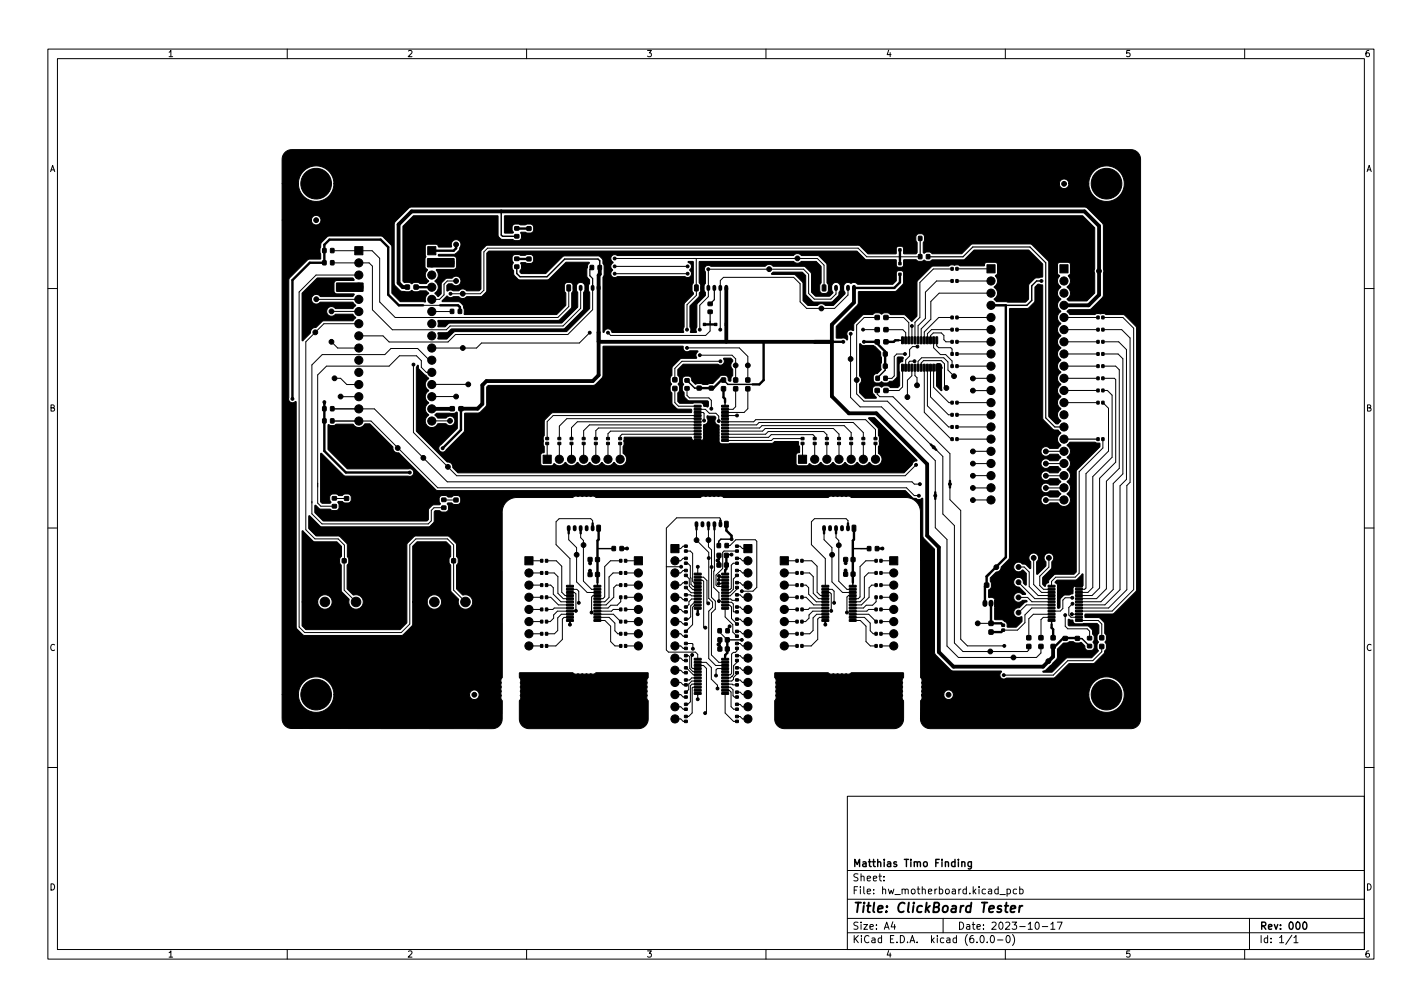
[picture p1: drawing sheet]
<svg xmlns="http://www.w3.org/2000/svg" width="297mm" height="210mm" viewBox="0 0 297 210" stroke-linecap="round" stroke-linejoin="round" font-family="sans-serif">
<defs><g id="words">
<text font-size="2.8" x="178" y="190.6">Title: ClickBoard Tester</text>
<g font-size="2.1">
<text x="178" y="184">Sheet:</text>
<text x="178" y="181">Matthias Timo Finding</text>
<text x="178" y="186.7">File: hw_motherboard.kicad_pcb</text>
<text x="178" y="196.9">KiCad E.D.A. kicad (6.0.0-0)</text>
<text x="178" y="194.1">Size: A4</text>
<text x="200" y="194.1">Date: 2023-10-17</text>
<text x="263" y="194.1">Rev: 000</text>
<text x="263" y="196.9">Id: 1/1</text>
</g>
<g font-size="1.8">
<text x="35" y="11.9">1</text>
<text x="85" y="11.9">2</text>
<text x="135" y="11.9">3</text>
<text x="185" y="11.9">4</text>
<text x="235" y="11.9">5</text>
<text x="285" y="11.9">6</text>
<text x="10.3" y="35.9">A</text>
<text x="285.3" y="35.9">A</text>
<text x="10.3" y="85.9">B</text>
<text x="285.3" y="85.9">B</text>
<text x="10.3" y="135.9">C</text>
<text x="285.3" y="135.9">C</text>
<text x="10.3" y="185.9">D</text>
<text x="285.3" y="185.9">D</text>
<text x="35" y="199.9">1</text>
<text x="85" y="199.9">2</text>
<text x="135" y="199.9">3</text>
<text x="185" y="199.9">4</text>
<text x="235" y="199.9">5</text>
<text x="285" y="199.9">6</text>
</g>
</g></defs>
<g fill="none" stroke="#000" stroke-width=".21">
<path d="M10 10.2h277v190.1h-277zM12 12.2h273v186.1h-273zM60 10.2v2M110 10.2v2M160 10.2v2M210 10.2v2M260 10.2v2M69.4 52.3h8.3l1.6 1.6v9.1l3.2 3.3h34l2.3-2.3v-3.9M69.4 54.9h7.7l.7 .7v9.1l4.2 4.2h11.2l.8-.8h23.6l3.7-3.7v-4.3M75 57.4h-9l-3.5 3.6v69.9l1.1 1.2h20.2l1.8-1.8v-16.5l1.3-1.3h6.6l1.3 1.3v9.4l2.4 2.5M95.3 58.7h-1.9l-.6 .7v2.2l-1 .9h-1.6M128.4 54h42.3l1.4 1.4v4.7"/>
<path d="M128.4 55.6h15.2M128.4 57.1h15.2M145.4 54v6.1M188 52.2v2.9M192.2 53.6h-11.1l-1.8-1.8h-77.4l-.8 .8v8l-.8 .7h-6.2M198.8 56.2h-3.8l-2.8 2.8v7.3l-1.1 1v3.7M198.9 58.7h-3.3l-2.3 2.3v5.5l-1.5 1.5v3M199.9 56.1h7.1M199.9 58.7h7.1M10 60.2h2M66.1 62.5h8.9M69.2 65h5.8"/>
<path d="M69.2 71.4l1.3 1.3h4.5M69.9 79h1.2l1.3 1.3h2.6M75 67.6h-7.3l-3.8 3.8v39.2l1.9 1.9h4.8l1.3 1.3v3.2M86.4 76.1v14.2l9 9h93.7l2.3-2.2M86.4 76.1h.1M88.4 63.7h3.5M89.7 75.2l-2.5-2.4h-5.5l-1.3 1.2h-13.1l-2.1 2.2v31.1l2.1 2.1h22.2l.6-.6v-2.2l.6-.6h2M90.2 77.7h-1.1l-1.1-1v-1.4l-1-1h-3.6l-2.1 2.1h-13.1l-1.8 1.9v26.7l.6 .7h2.8M90.2 65h4.2M123.2 69.5l-2.2 2.1h-20.4l-1.1 1.1h-9.3M123.2 69.5h.1M123.8 60.1v4.6l-5.2 5.1h-23.5l-1.5 1.6h-12.3l-1.3-1.3h-5"/>
<path d="M143.5 72.6h10.9l1.8 1.8v4.9M145.5 60.1v1.6l-2 1.9v5.2M146.2 74.2h6.7l.8 .7v4.4M148.3 67.1v2l-.9 .9h-19.8l-.6-.5M150.5 75.4h-8l-1.5 1.5v2.4M174.6 60.1v1.3l-1 1.1h-3.5l-1.2-1.2v-4l-1.1-1.1h-19.9l.1 5.7-1.8 1.8v5.1M177.1 60.1v1.5l-2.8 2.8h-5.8l-1.4-1.4v-3.7l-1.3-1.4h-14.7l-.6 .7v10.2M177.7 69.7v13.3l2 2h4.4l11.3 11.2v14l2.4 2.4v22.3l2.4 2.4h16.3l.9-1v-1.3M180.3 68.8h.1M180.3 68.8h2.9M183.2 66.3h-2.7l-1.6 1.6v14.3l1.6 1.6h4.9l11.5 11.5v12l2.5 2.4v24.6l1.8 1.7h13.4l.3-.3v-.7M184.9 68.8h3.7l.6 .6v1.7"/>
<path d="M184.9 66.3h3.9l1 1.1v3.7M188.5 76.8v4l-.7 .7h-3M189 73.9h.1M189.1 73.9h-1.8l-.5 .5v4.1l-.5 .5h-1.5M190.5 76.8v1.7l-1 .9v3.5M190.5 68.1v3M191 75.4h-1l-.2 .2v1.2M191.1 76.8v1.6l.5 .5v1.5M191.6 72.4h-1l-.6 .6v1.3l-.8 .9v1.6M191.8 76.8v-1.4l.7-.7h4.6l.9 .9v1.7l1.3 1.2M192.4 76.8v-1l.5-.5h3.7l.7 .7 .1 4.8M193.1 76.8v9.3l5.6 5.6h.2"/>
<path d="M193.7 76.8v7.9l4.4 4.4h.8M194.4 71v-.9l.6-.6h1.6l.6 .5v.9l.4 .5h1.3M194.4 76.8v6.1l3.7 3.7h.8M195 76.8v4.1l3.2 3.2h.7M195 71v1.6l1.4 1.4h1.1l1.4 1.4v1M195.7 71v1.2l.4 .4h2.5l.3 .3v1M198.9 66.3h-2.8l-3 3v1.7M198.9 68.8h-4.3l-.9 .9v1.3M199.9 66.3h7.1M199.9 68.8h7.1M199.9 71.4h7.1M199.9 73.9h7.1"/>
<path d="M199.9 76.4h7.1M203.3 79h3.7M207 61.2h-10.8l-1.8 1.7v3.8l-2 2v2.3M222.2 66.3h7.2M222.2 68.8h7.4M222.2 71.4h7.2M222.2 73.9h7.2M222.2 76.4h7.2M222.2 79h7.2M230.4 68.8h3.9l1.8 1.8v30.1l-.7 .7v21.7l-3.8 3.8h-6.2M230.4 66.3h4.2l2.2 2.2v54.6l-4.5 4.5h-6.9M230.4 71.4h3.3l1.6 1.6v27.1l-1.3 1.3v21.7l-3.2 3.2h-5.4"/>
<path d="M230.4 73.9h3.2l1 1v24l-2.1 2.1v22.1l-2.5 2.5h-4.6M230.4 76.4h2.6l.8 .8v20.6l-2.7 2.7v22.4l-2 2.1h-3.7M230.4 79h2.4l.3 .3v17.2l-3.4 3.4v22.9l-1.6 1.5h-2.7M285 60.2h2M71.1 82.8h3.9M75 85.4h3.2l15.2 15.2h97.1l.5 .5h1.2M75 87.9h2.5l13.9 13.9h98l1.6 1.7h.9M94 87.9h-3.8M95.3 82.8h-5.1M97.8 80.3h-7.6M114.3 92.6v3.3M116.8 92.6v3.3"/>
<path d="M119.4 92.6v3.3M121.9 92.6v3.3M124.5 92.6v3.3M127 92.6v3.3M129.5 92.6v3.3M141 81.1v3l.7 .7h4M143.5 81.1v1.5l.5 .5h4.1l.5 .5v1.7M145.7 90.7h-15.8l-.4 .4v.5M145.7 90h-18.2l-.5 .6v1M145.7 89.4h-20.7l-.5 .5v1.7M145.7 88.7h-22.6l-1.2 1.2v1.7M145.7 88.1h-25.1l-1.2 1.2v2.3"/>
<path d="M145.7 87.4h-27.3l-1.6 1.6v2.6M145.7 86.8h-30.1l-1.3 1.2v3.6M145.7 85.5h1.7l.8 .8h1.3l.6 .6v1M145.7 86.1h1.2l.2 .2v1.5M151.5 88.1h5.9l.5-.5h22.9l2.1 2.1v1.9M151.5 88.7h6.6l.5-.5h19.6l2.1 2.1v1.3M151.5 89.4h7.2l.5-.5h17.1l1.5 1.4v1.3M151.5 90h7.8l.5-.5h14.3l1.2 1.1v1M151.5 90.7h8.4l.6-.6h11.6l.6 .7v.8M151.5 91.3h9l.6-.6h8.7l.4 .4v.5M151.5 86.8h2.4M153.7 81.2v3.7l-.6 .6h-1.6"/>
<path d="M154 86.8h-.1M156.2 81.2v4.1l-.8 .8h-3.9M167.6 92.6v3.3M167.6 91.6h-6.1l-.3 .4h-9.7M170.2 92.6v3.3M172.7 92.6v3.3M175.3 92.6v3.3M177.8 92.6v3.3M180.3 92.6v3.3M182.9 92.6v3.3M183.2 81.6v.7l.6 .5h2.7l11.9 11.9v9.6l2.3 2.3v26.9l1.4 1.4h7.7M199.9 84.1h7.1"/>
<path d="M199.9 86.6h7.1M199.9 89.1h7.1M199.9 91.7h7.1M203.2 81.6h3.8M203.2 96.8h3.8M203.3 99.3h3.7M203.3 94.2h3.7M218.5 99.3h3.7M218.5 96.8h3.7M218.5 94.2h3.7M222.2 84.1h7.2M222.2 81.5h7.2"/>
<path d="M230.4 81.5h.9l1 1v13l-4 4v23.2l-1.1 1h-1.8M230.4 84.1l1.2 1.1v9l-4.8 4.7v23.9l-.2 .2h-1.2M230.4 91.7v1.8l-5 5v21.2l-.8 .8h-4.1l-.8 .9v1M10 110.2h2M69.9 104.1h2.5M71.9 117.1v6.1l2.5 2.5M92.7 104.4h2.5M110.5 117.1h2.7M110.5 119.6h2.7M114.2 117.1h2l1.1 1.1v5.5l.7 .7h1.1M114.2 119.6h1.6l.7 .8v3.5l1.2 1.1h1.4M118.8 111.4v1.3l1.6 1.6v7.2l2.3 2.2h2.1"/>
<path d="M121.3 111.4v.9l.6 .5v8.5l1.7 1.8h1.2M123.8 109.3v-.6l-.4-.4h-6.6l-.6 .6v4.8l2.9 2.9v5.8M129.7 117.1h-2.2l-1.2 1.2v6.3l-.4 .4h-1.1M129.7 119.6h-1.6l-.9 .9v4.3l-.9 .9h-1.5M130.7 117.1h2.6M130.7 119.6h2.6M139.2 118.3h3.1M143.3 114h-.6l-.5 .5h-1.2M143.3 116.6h-.6l-.5 .5h-1.2M143.3 119.1h-.6l-.5 .5h-1.2M143.3 115.1h.9l.5 .4v5.9l.4 .4M143.3 117.6h.4l.5 .5 .1 3.9 .5 .5h.9"/>
<path d="M145.5 109.5v3.3l2.5 2.5v9.6M145.8 118.3v1.6M145.8 118.3h.1M148 109.5v4.7l.6 .6v9.9l.8 .8v1.7l-.8 .8v8.7l1.6 1.6h1.3M148.6 119.8h.1M149.2 109.5l-.1 13.2 1.1 1v1.8M150.5 109.5v-1.2l-.2-.2h-9l-2.1 2.2v25.4l.4 .5h5.7l.4 .4v1M151.8 113.9h.7l1.2-1.2h4.1l.3 .3v9.6l-.8 .8h-2.3M153.9 115.1h-2.7l-.2 .2v3.4l-1.4 1.4v2l.3 .4h1.6M153.9 114h.7l.5 .5h1.1M153.9 116.6h.7l.5 .5h1.1M153.9 119.1h.7l.5 .5h1.1"/>
<path d="M153.9 117.6h-.7l-.4 .4v4.8l-.3 .3h-1M163.8 117.1h2.7M163.8 119.6h2.7M167.5 117.1h2l1.2 1.1v5.5l.7 .7h1M167.5 119.6h1.6l.8 .8v3.5l1.1 1.1h1.4M172.1 111.4v1.3l1.7 1.6v7.2l2.2 2.2h2.1M174.6 111.4v.9l.6 .5v8.5l1.7 1.8h1.2M177.1 109.3v-.6l-.4-.4h-6.6l-.6 .6v4.8l2.9 2.9v5.8M179.8 114.5h1.7M183 117.1h-2.1l-1.2 1.2v6.3l-.4 .4h-1.2M183 119.6h-1.6l-.8 .9v4.3l-.9 .9h-1.6M184 117.1h2.7"/>
<path d="M184 119.6h2.7M198.4 101.1h.1M203.2 101.9h3.8M203.3 104.4h3.7M212.7 118.4h1.2l1.1 1v3.1l1.9 1.8h2.8M215.9 116.5v5.6l1.7 1.6h2.1M218.5 101.9h3.7M218.5 104.4h3.7M219.1 116.5v1.9l-1.9 1.9v2l.8 .7h1.7M285 110.2h2M110.5 134.9h2.7M110.5 132.3h2.7"/>
<path d="M110.5 122.2h2.7M110.5 129.8h2.7M110.5 124.7h2.7M110.5 127.2h2.7M114.2 122.2h.8l.6 .5v1.4l1.6 1.6h1.9M114.2 124.7h.8l1.6 1.6h2.5M119.1 127h-3.3l-.3 .2h-1.3M119.1 128.9h-1.3l-.3 .4v4.2l-1.4 1.4h-1.9M119.1 128.3h-1.8l-.8 .7v2.7l-.7 .6h-1.6M119.1 127.6h-2.7l-.8 .8v.7l-.7 .7h-.7M119.1 123.7h.9l.3 .3v3.5M119.1 123.1h1.4l.4 .3v2.5"/>
<path d="M120.3 127.5h.1M120.9 125.9h.1M123.6 127.9h.1M124.8 129.6h1.6l1.2 1.1v3.3l.9 .9h1.2M124.8 128.9h2.4l1.2 1.2v1.6l.7 .6h.6M124.8 124.4h-.9l-.3 .3v3.2M124.8 128.3h3.3l1.6 1.5M129.7 127.2h-1.6l-.4 .4h-2.9M129.7 124.7v.9l-.8 .8h-1.3l-.6 .6h-2.2M129.7 122.2h-1l-.5 .5v2l-1.6 1.6h-1.8M130.7 134.9h2.6M130.7 132.3h2.6"/>
<path d="M130.7 122.2h2.6M130.7 129.8h2.6M130.7 124.7h2.6M130.7 127.2h2.6M141 134.9h1.2l.5 .5h.6M141 132.3h1.2l.5 .5h.6M141 129.8h1.2l.5 .5h.6M141 124.7h1.2l.5 .5h.6M141 127.2h1.2l.5 .6h.6M141 137.4h1.2l.5 .5h.6M141 139.9h1.2l.5 .6h.6M143.3 121.7h-.6l-.5 .5h-1.2"/>
<path d="M143.3 124.2h.9l.3 .2h1.2M143.3 134.4h1.3l.1 .1v1M143.3 136.9h.5l.3 .3v2.4l.7 .6h.9M143.3 120.1l.7 .7v1.6l.7 .7h1M143.3 122.7l1.1 1.1h1.3M143.4 139.4l1.4 1.5h.9M144.6 136.8h-.1v2.6l.2 .2h1M145.1 125.7l-.8 .8v2.3l-.5 .5h-.5M145.1 126.4l-.4 .4v3.6l-1.4 1.4M145.7 138.3h1.8l1.1 1.1v2.4l1.3 1.3v.7M145.7 120.5h1.3l.7 .7v4.5l.2 .3M145.7 138.9h1.2l.7 .7v9l-.3 .3"/>
<path d="M145.7 121.2h1.1l.2 .2v9.5l.3 .2M145.7 125.1h-1.2l-.6 .5v.6l-.5 .5M148 124.9h.1M148.1 124.9l.7 .8v1.1l-.8 .8v9.9l1.5 1.4h2M150.1 121.1l1.4 .1M150.2 120.3l.2 .2h1.1M150.3 132l1.6 1.6v1.9M151.5 121.8l-1.4 .1M151.5 139.6h-1.7l-.2 .3v1.1M151.5 126.4h.9l.4 .3v2.5l1.1 1.1M151.5 125.1h1.1l.3 .2h.9M151.5 127v1.8l1.6 1.6v1.6l.8 .8"/>
<path d="M151.5 125.7h1.3l.4 .4v1.5l.1 .2h.6M152.4 130.8l-.4 .4v.5M153.9 134.4h.7l.5 .5h1.1M153.9 131.8h.7l.5 .5h1.1M153.9 121.7h.7l.5 .5h1.1M153.9 129.3h.7l.5 .5h1.1M153.9 124.2h.7l.5 .5h1.1M153.9 126.7h.7l.5 .5h1.1M153.9 136.9h.7l.5 .5h1.1M153.9 139.4h.7l.5 .5h1.1M153.9 135.4v.5l-.3 .3h-.4l-.4 .4v4l-.3 .3h-1M153.9 120.1l-.7 .8v2.1l-.7 .8h-1"/>
<path d="M153.9 122.7v.3l-1.4 1.4h-1M153.9 137.9v.4l-.7 .7v1.9l-.6 .6h-1.1M163.8 134.9h2.7M163.8 132.3h2.7M163.8 122.2h2.7M163.8 129.8h2.7M163.8 124.7h2.7M163.8 127.2h2.7M167.5 122.2h.9l.5 .5v1.4l1.6 1.6h1.9M167.5 124.7h.9l1.6 1.6h2.4M172.4 127h-3.3l-.3 .2h-1.3M172.4 128.9h-1.2l-.4 .4v4.2l-1.4 1.4h-1.9"/>
<path d="M172.4 128.3h-1.8l-.8 .7v2.7l-.6 .6h-1.7M172.4 127.6h-2.6l-.8 .8v.7l-.7 .7h-.8M172.4 123.7h.9l.3 .3v3.5M172.4 123.1h1.4l.4 .3v2.5M173.6 127.5h.1M176.9 127.9h.1M178.1 129.6h1.6l1.2 1.1v3.3l.9 .9h1.2M178.1 128.9h2.5l1.2 1.2v1.6l.6 .6h.6M178.1 124.4h-.9l-.3 .3v3.2M178.1 128.3h3.4l1.5 1.5M183 127.2h-1.6l-.3 .4h-3M183 124.7v.9l-.7 .8h-1.4l-.5 .6h-2.3"/>
<path d="M183 122.2h-.9l-.6 .5v2l-1.6 1.6h-1.8M184 134.9h2.7M184 132.3h2.7M184 122.2h2.7M184 129.8h2.7M184 124.7h2.7M184 127.2h2.7M204.2 130.2h2.8M212.7 121.6l3.5 3.4h3.5M212.7 124.7h1.9l1 .9h4.1M219.7 126.9h-4.2l-1.4 1.5v1.6l-1.6 1.6h-3M219.7 126.3h-5.3l-1.6 1.6"/>
<path d="M219.7 128.3h-3.8l-1 .9v4M219.7 128.9h-1.8l-.4 .5v3.8M222.5 128.4v2.4l.5 .5h4.1l.5 .5v1.5M223.9 128.2h.1M223.9 128.2h1.5M224 124.8h-1.5l-.5 .5v1.8l-.5 .5h-1.8M224 126.1l-.7 .7v1.6l.4 .5h1.7M225.4 129.6h4l.8 .7v3M230.1 135v1.1l-1.8 1.9h-5.3l-3 3h-10.3M141 142.5h1.2l.5 .5h.6M141 145h1.2l.5 .5h.6M141 147.6h1.2l.5 .5h.6"/>
<path d="M141 150.1h1.2l.5 .5h.6M145.7 141.5h-1.2l-.4 .5h-.8M145.7 142.2h-1.2l-.6 .6v1.2l-.6 .5M145.7 142.8h-1.1l-.4 .4v3.3l-.5 .6h-.4M145.7 143.5h-1l-.1 .1v5.3l-.8 .7h-.5M145.8 144.8l-.1 1.2M145.8 145.3h-.1M149.6 141v.1M151.5 142.8l2.4 .2M151.5 143.5h1.1l.5 .5v1.3l.3 .2h.5M151.5 144.1h.9l.3 .4v3l.5 .6h.7M151.5 144.8v4.1l1.7 1.7h.7"/>
<path d="M152.8 141.3h.1M153.9 147.1h.7l.5 .5h1.1M153.9 142h.7l.5 .5h1.1M153.9 144.5h.7l.5 .5h1.1M153.9 149.6h.7l.5 .5h1.1M153.9 140.5v.2l-.7 .7v.4l-.3 .4h-1.4M10 160.2h2M177 166.3h108v32h-108zM285 160.2h2M60 198.3v2M110 198.3v2M160 198.3v2"/>
<path d="M177 194.8h108M177 191.8h108M177 187.8h108M177 181.8h108M184.6 183.8v.1M184.6 183v.1M186.5 192.5l-.4 1h1M186.9 193v1M197 191.8v3M204.9 195.4l.2-.1a.8 .8 0 0 1 .5 .8 .8 .8 0 0 1-.5 .7 1 1 0 0 1-.2-1.4zM206.2 196.7v.1M207 195.5l.2-.2a.8 .8 0 0 1 .5 .8 .8 .8 0 0 1-.5 .7l-.2-.1-.1-.4z"/>
<path d="M208.4 196.3h1.1M208.9 186.8h1.1M210 198.3v2M210.4 195.4l.1-.1a.8 .8 0 0 1 .5 .8 .8 .8 0 0 1-.5 .7 1 1 0 0 1-.1-1.4zM210.4 185.7l.4-.1 .3 .3-.2 .7h-.5M210.4 185.6v1.5M211.5 195.1a1.72 1.72 0 0 1 0 2.3M212.4 185.7l-.5-.1-.3 .3 .2 .7h.6M213 185.7l.4-.1 .3 .3-.1 .7h-.6M213 185.1v1.5M216.4 192.7l.2-.2a.8 .8 0 0 1 .5 .8 .8 .8 0 0 1-.5 .7l-.2-.1-.2-.4zM217.7 193.5h1.2"/>
<path d="M219.5 193l.4-.5v1.5M219.5 194h.9M220.9 192.5h1l-.7 1.5M260 198.3v2M261 191.8v6.5M269.9 195.3l-1.3 1.9M270.3 195.8l.4-.5v1.5M270.3 196.8h.8"/>
</g>
<g fill="none" stroke="#000" stroke-width=".3">
<path d="M104.7 44.1v5l.3 .2h2.9M107.9 55.7v1.4l.7 .7h5.7l3.7-3.7h6.9l.4 .4v1.4M217.6 58.7h-1.1l-1 1v3l-1 1h-7.5M143.5 79.4l1.6 1.6h.9M151.1 79.3l.9 1h5.2M184.9 76.4v.9l-1.6 1.6M187.7 71.1h.8M195.7 76.8h.5M69.4 85.4h5.6M69.4 87.9h5.6M94.5 85.3l-.1 .1M145.7 92v.5"/>
<path d="M151.5 84v.8M123.2 119.5v.5M123.3 116.8v.5M124.8 114.5h3.4M151.5 119.4v.5M151.9 115.8h.9M152.8 112.6h-2.2l-.5 .4v.9M176.6 119.4v.6M176.6 116.7v.6M178.1 114.5h3.4M119.1 129.6v.5M124.8 121.6v.8"/>
<path d="M145.7 127v.5M145.7 127.5h.1M151.5 137.2h.1M151.5 137.2v.4M151.9 133.6h3.1M172.4 129.5v.6M178.1 121.6v.8M219.7 129.6v.8M225.1 133.3h.9l1.6 1.6M225.4 122v.4M225.4 122h.1M200.9 179.9v1"/>
<path d="M202.9 179.9v1.2l-.3 .3h-.3M200.9 180.1l.2-.2 .4 .1 .1 .9M202.9 180l-.4-.1-.3 .3 .1 .7h.6M272.3 192.6l.2-.1a.8 .8 0 0 1 .5 .8 .8 .8 0 0 1-.5 .7 1 1 0 0 1-.2-1.4z"/>
</g>
<path d="M209.9 189.1h.7M211.1 189.8l1-.2-.1-.4h-.7l-.2 1 .2 .3 .6-.1M213 189.1l-.2 1.4M213.6 189.1l-.4 .1-.2 .3" fill="none" stroke="#000" stroke-width=".4"/>
<g fill="#000" stroke="#000" stroke-width=".21">
<path d="M59.5 31.8a2.03 2.03 0 0 1 1.5-.6h175.2a2.03 2.03 0 0 1 2 2.1l.1 116.8a2.02 2.02 0 0 1-2.1 2h-41.9a2.02 2.02 0 0 1-2-2v-3.7l.3-.6v-.8h4.5l.1 .2a1 1 0 0 0 1 .9 1 1 0 0 0 .9-1.1h28.3v.4a3.7 3.7 0 0 0 5.8 2.7 3.7 3.7 0 0 0-.3-6.4 3.7 3.7 0 0 0-5.5 3.3h-28.3v-.1a1.01 1.01 0 0 0-1-.8 1.01 1.01 0 0 0-1 .9h-4.5l-.1-2.4 .1-.5-.3-.7v-34.5a3.3 3.3 0 0 0-1.6-2.7l.6-.1 .3 .1a1.01 1.01 0 0 0 1.1-.2l.1 8 .2 .4 2.2 2.3 .1 21.8 3.2 3.3 .5 .3 10.2 .1a.88 .88 0 0 0-.3 .9 .88 .88 0 0 0 .8 .7l.6-.2h9.9l3.1-3 5.3-.1 2-2 .5-1.1v-.8l-.3-.5 .3-.5v-.7l-.3-.7-.1-2.1-1.1-1.1-2.9-.1-.1-.6 6-.2 4.8-4.8v-54.9l-2.7-2.7h-3.6l-.5-.2h-1.5l-.4 .2h-5.2l-.6-.6 .4-.4 4.5-.1 2.4-2.4 .3-.5v-14.7l-.3-.5-3.3-3.2-141.1-.1-.5 .3-2.7 2.7-.2 .5v12.5l.2 .6 1.3 1 1.5 .1 .6-.3 .6 .3h.7l.4-.2h1.4l.4 .5-.6 .8v1h-5.2l-1.8-1.7-.1-9.8-.1-.4-1.6-1.6-.5-.2h-11.1l-1.5 1.6-.2 1.1 .2 2-2.6 .2-3.9 3.9-.2 .3v24.6a.82 .82 0 0 0 .8 1.1l.6-.3 .2 .1 .1 47.3 1.2 1.3 .4 .2h20.4l2.2-2.2v-4.8h3a1.51 1.51 0 0 0 2.2 1.3 1.51 1.51 0 0 0 .2-2.5 1.51 1.51 0 0 0-2.4 1v.2h-3v-11.6l.9-1h6.1l.9 .9v2.1l-.3 .6v.7l.3 .6 .1 5.4 1.6 1.8a1.52 1.52 0 0 0 1.3 2 1.52 1.52 0 0 0 1.6-1.7 1.52 1.52 0 0 0-2-1.2l-1.3-1.4v-4.9l.3-.5v-.7l-.3-.7v-2.3l-.2-.4-1.6-1.5h-6.7l-.5 .2-1.4 1.5v16.4l-1.4 1.4h-19.7l-.8-.8v-4.9h3.3a1.51 1.51 0 0 0 2.2 1.3 1.51 1.51 0 0 0 .2-2.5 1.51 1.51 0 0 0-2.4 1v.2h-3.3l.1-14.9 2.4 2.3h4.7l1 .9v2.1l-.4 .7v.7l.4 .5v5.4l1.6 1.8a1.52 1.52 0 0 0 1.4 2 1.52 1.52 0 0 0 1.6-1.7 1.52 1.52 0 0 0-2.1-1.2l-1.3-1.4v-4.9l.3-.5 .1-.7-.3-.6-.1-2.7-1.7-1.6h-4.8l-1.5-1.6v-2.6h.2l2.1 2.1 .5 .2h22.2l.4-.2 .7-.7 .1-2.2 .2-.2 .9-.1 .6 .3h.9l.4-.6v-.6l-.3-.5 .1-.2h.8l.6 .3h.9l.4-.5v-.8l-.1-.3-.4-.2h-.9l-.5 .3h-.6l-.7-.3-1 .1-.3 .5v.6l.3 .6-.2 .1h-1.3l-.9 .9-.1 2.1-.3 .4h-21.7l-1.7-1.8v-1.5l1.1 .8h2l.5 .3h.9l.4-.3 .1-.3v-.6l-.2-.5v-.2h.8l.7 .3h.9l.3-.4 .1-.8-.2-.4-.4-.3h-.8l-.5 .4h-.7l-.5-.4h-.9l-.4 .3-.1 .3v.7l.2 .4-.1 .3h-1.7l-.3-.3v-10.1h.2l4.8 4.7h13.3a.81 .81 0 0 0 1-.3 .81 .81 0 0 0-.2-1.1l-.5-.1h-13.1l-4-4.1v-5l.2-.2 .4 .3h.6l.5-.3h3.6a1.44 1.44 0 0 0 2.5-.1h1l4.7 4.8a1.13 1.13 0 0 0 1.3 1.3l7.7 7.7 .4 .1h97.7l1.6 1.7-.2 .1-1.3-.3h-11.3a1.09 1.09 0 0 0-1.2-.2l-2.2-.1-.4 .1a.94 .94 0 0 0-1.2 .2h-21.8a1.04 1.04 0 0 0-1.1-.2l-2.2-.1-.4 .1a.94 .94 0 0 0-1.1 .2h-21.8a1.04 1.04 0 0 0-1.2-.2l-2.2-.1-.4 .1a.94 .94 0 0 0-1.1 .2h-11.7a3.1 3.1 0 0 0-3 3v34.5l-.3 .7 .1 .5-.1 3.1 .3 .7v3.7a2.02 2.02 0 0 1-2 2h-41.9a2.02 2.02 0 0 1-2.1-2v-5.1h3.4v.4a3.7 3.7 0 0 0 3.9 3.3 3.7 3.7 0 0 0 3.6-3.7h28.3v.2a1.01 1.01 0 0 0 1.6 .7 1.01 1.01 0 0 0-.2-1.7 1.01 1.01 0 0 0-1.4 .8h-28.3a3.7 3.7 0 0 0-3.8-3.7 3.7 3.7 0 0 0-3.7 3.7h-3.4v-99h6.1l.1 .1a1.01 1.01 0 0 0 1.5 .7 1.01 1.01 0 0 0-.1-1.7 1.01 1.01 0 0 0-1.5 .9h-6.1v-7.7h3.4v.4a3.7 3.7 0 0 0 3.9 3.4 3.7 3.7 0 0 0 3.6-3.7h151.5v.2a1 1 0 0 0 1.1 .8 1 1 0 0 0 .9-1.1h4.1v.4a3.7 3.7 0 0 0 5.8 2.7 3.7 3.7 0 0 0-.3-6.3 3.7 3.7 0 0 0-5.5 3.2h-4.1v-.1a1.01 1.01 0 0 0-1.1-.8 1.01 1.01 0 0 0-.9 1l-151.5-.1a3.7 3.7 0 0 0-3.8-3.7 3.7 3.7 0 0 0-3.7 3.7h-3.4v-5a2.04 2.04 0 0 1 .6-1.5zM67.4 54.4h.7v.9h-.7zM67.4 51.9h.7v.8h-.7zM69.1 54.4h.6v.9h-.6zM69.1 51.9h.6v.8h-.6zM66.2 58.1l7.5-.1 .3 .4-.1 .2h-3.5a.64 .64 0 0 0-.6 .6v1.6l.3 .5 3.8 .1 .1 .2-.4 .3h-6.7a1 1 0 0 0-1.5-.2l-.1 .1a1.03 1.03 0 0 0 .1 1.5 1.03 1.03 0 0 0 1.5-.2h6.7l.7 .7-.6 .6h-3.6l-.1-.1a1.03 1.03 0 0 0-1.5 .1 1.03 1.03 0 0 0 .2 1.5 1.03 1.03 0 0 0 1.4-.3h3.5l.7 .7-.6 .7h-6.2l-1.6 1.4a1.04 1.04 0 0 0-1.1 1.1l-1.5 1.7-.2-.1v-9.8zM74.1 51.5h1.7v1.7h-1.7zM70.3 59.1h5.4l.2 .1v1.5l-.2 .1h-5.3l-.1-.1zM89.3 51.5h1.7v1.7h-1.7zM93.9 54.5h.9v.8h-.9zM89.3 54h5.4l.2 .1v1.5l-.2 .1h-5.3l-.1-.1zM95.7 54.5h.9v.8h-.9z"/>
<path d="M86.3 45.1l17.6-.1 .1 .2v4l.6 .7 2.5 .1 .4 .2h.9l.4-.2 .1-.3-.1-1.2 2 .2a.72 .72 0 0 0 .7-.7l-.1-.8-.5-.4-2.1 .2-.4-.2h-.9l-.4 .2-.1 .4 .2 1.2-1.8 .1v-3.6l120.7-.1 2.6 2.6v8.5l-.2 .5 .2 .5v4l-1.7 1.7h-3.7l-.4-.3 .4-.4a1.45 1.45 0 0 0-.4-2.2l.3-.3a1.49 1.49 0 0 0 0-2.1l.4-.4v-2.1l-.4-.2h-1.8l-.4 .1-.1 .3v1.9l.4 .6a1.39 1.39 0 0 0 .3 2.2l-.1 .2a1.36 1.36 0 0 0-.5 1.7l.6 .7a1.48 1.48 0 0 0 0 2.5l-.1 .1a1.44 1.44 0 0 0 .1 2.5 1.48 1.48 0 0 0 0 2.5l-.1 .1a1.37 1.37 0 0 0 0 2.3v.3a1.37 1.37 0 0 0-.5 1.7l.6 .6-.1 .2a1.44 1.44 0 0 0 .1 2.4 1.64 1.64 0 0 0-.7 1.3l.1 .6 .6 .6-.1 .2a1.44 1.44 0 0 0 .1 2.4l-.1 .1a1.44 1.44 0 0 0 .1 2.4l-.1 .2a1.44 1.44 0 0 0 .1 2.4l-.6 .6h-.4l-1.5-1.6v-32l-.2-.5-3.3-3.3-.4-.2h-12.1l-.3 .2-1.9 1.9h-6.1l-.7-.4h-.6l-.5 .3-.2-.2v-2l.3-.5v-.8l-.2-.5-.4-.1-.8 .1-.4 .5v.8l.3 .5v2l-.2 .3h-2.6l-.1-1.1a.6 .6 0 0 0-.8-.5 .59 .59 0 0 0-.7 .5v1l-.1 .1h-5.7l-1.7-1.6-.4-.2h-77.4l-.5 .2-.9 1-.1 8-.4 .3h-2.5l-.1-.1a1.08 1.08 0 0 0-1.6 .1h-1.1l-.6-.2-.7 .2v-1.1l.3-.3h.7a1.04 1.04 0 0 0 1.5 .1 1.04 1.04 0 0 0 0-1.5 1.04 1.04 0 0 0-1.5 .2l-1.3 .1-.9 .9v2.2l-.7 .6-.6-.6 .3-.4a1.45 1.45 0 0 0-.4-2.2l.4-.3a1.39 1.39 0 0 0-.1-2l.1-.1h3.5l.5-.2 .2-.5v-1.5l-.3-.5-3.4-.1-.1-.3 .1-.1h3.2l.9-.8 .2-.5a1.04 1.04 0 0 0-.4-1.7 1.04 1.04 0 0 0-1.3 1.3l-.1 .2h-2.5l-.5-.6h-1.9l-.3 .1-.2 .4v1.7l.2 .4-.2 .5v1.5l.5 .8a1.45 1.45 0 0 0 .2 2.3l-.5 .5h-1.2l-.5-.2h-.7l-.6 .3-.5-.3h-1l-.3-.3v-11.4zM107.5 49h.9v.7h-.9zM107.5 47.3h.9v.7h-.9zM107.5 55.3h.9v.7h-.9zM107.5 53.7h.9v.7h-.9zM110.1 48.9h.8v.8h-.8zM110.1 47.3h.8v.8h-.8zM110.1 55.3h.8v.7h-.8zM110.1 53.7h.8v.7h-.8zM118.5 59.5h.5l.2 .1v1l-.1 .2-.7-.2zM123.3 55.4h.7v.9h-.7zM124.9 55.4h.7v.9h-.7z"/>
<path d="M145.1 59.5h.6l.1 .1 .1 1-.2 .2-.6-.2zM171.8 59.5h.5l.2 .1v1l-.1 .2-.6-.2zM187.7 51.9h.5v.5h-.5zM187.7 49.7h.5v.5h-.5zM187.7 57h.5v.5h-.5zM187.7 54.8h.5v.5h-.5zM191.9 53.2h.7v.8h-.7zM191.9 49.4h.7v.8h-.7zM193.5 53.2h.7v.8h-.7zM193.5 49.4h.7v.8h-.7zM198.6 55.8h.5v.6h-.5zM198.6 58.4h.5v.5h-.5z"/>
<path d="M199.7 55.8h.4v.6h-.4zM199.7 58.4h.4v.5h-.4zM206.2 55.3h1.7v1.7h-1.7zM101.7 52.8l.5-.4h76.7l2 1.8h6.2l.1 .2v1a.6 .6 0 0 0 .8 .4 .59 .59 0 0 0 .7-.4v-1l.2-.2h2.4l.6 .4 .8-.1a.41 .41 0 0 1 .4-.2 .41 .41 0 0 1 .3 .2l.8 .1 .5-.3 6.6-.1 2.2-2h11.4l2.9 2.9v2.6l-1.6 .4-1.3 1.2-.1 3.2-.6 .6-6-.1-.5-.5 .3-.4a1.45 1.45 0 0 0-.3-2.2l.3-.3a1.49 1.49 0 0 0-.1-2.1l.5-.4-.1-2.1-.3-.2h-1.9a.69 .69 0 0 0-.5 .7h-5l-.5-.2h-1.4l-.5 .2-3.5 .1-3.1 3.2-.1 7.2-1 1.1-1.6-1.4h-2.9l-.5-.4h-.9a.38 .38 0 0 1-.6 .2l-1.1-.2-.6 .4-2.1 .1-1.8 1.8-.1 1.3-.2 .1a.83 .83 0 0 0-1 .2 .83 .83 0 0 0 0 1l-.1 .8-.7-.4h-1.6v-2.4l4.5-4.5 .1-.5v-2.3l7.8-.1 1.6-1.6v-2.2a.57 .57 0 0 0-.7-.5h-.1a.59 .59 0 0 0-.7 .5v1.6l-.7 .8h-7.3l-.7-.4-.7 .2-.6-.2-.5 .1-.3 .2-.2 .5v.8l.3 .5v.3l-2.4 2.3h-1.8a1.08 1.08 0 0 0-1.6 .1h-2l-.9-1-.1-3.7-1.6-1.7-4.8-.1-.1-.2 .3-.3h6.1l.7 .7v3.9l1.6 1.7 4-.1 1.3-1.5 .3-1.1v-.7l-.3-.5-.7-.2-.6 .3-.2 1.1 .3 .7-.7 .7-2.9 .1-.9-.9v-3.9l-1.3-1.4-6.8-.1a1.08 1.08 0 0 0-1.6 0h-11.3l-.2-.1a.83 .83 0 0 0-1 .3 .83 .83 0 0 0 .1 1v2.3l-.3 .7v.8l.3 .5v.5l-1.8 2v4.6l-.2 .6 .1 .6h-1.2l-.1-.1 .1-.7-.2-.4v-4.3l1.9-1.9 .1-.8 .3-.5v-1.2l-.4-.5 .1-4.4h19.7a1.07 1.07 0 0 0 1.6 0h3l1.1 1v3.4l-.3 .5v1.2l.2 .3 .4 .3 1-.2 .2-.4v-1.1l-.3-.6v-3.9l-1.8-1.7h-3.4l-.2-.2a1.09 1.09 0 0 0-1.6 .2h-36.7l-.4-.2a.86 .86 0 0 0-1 .6 .86 .86 0 0 0 .5 1 .93 .93 0 0 0-.1 1.6 .84 .84 0 0 0-.4 1 .84 .84 0 0 0 .9 .5l.5-.1h14.1a.82 .82 0 0 0 1.2-.2 .82 .82 0 0 0-.2-1.2v-.1a.81 .81 0 0 0 .1-1.3l-.4-.2v-.2l1 .1v4.3l-.2 .5v1.1l.3 .8-2 2.1v4.7l-.2 .6 .1 .6h-14.9l-.6-.7a.8 .8 0 0 0-1 .4l-.1 .3h-.2v-11.5l.2-.5v-1.9l-.3-.5v-.8l-.6-.6-.4-.2h-7.1l-3.9 3.7h-4.9l-.4-.2v-.4l.3-.6-.1-1.1 2 .2 .5-.3 .2-1-.4-.5-.9-.1-.5 .2h-.9l-.4-.2-1 .1-.4 .5v.8a.49 .49 0 0 1 0 .9v.6l.3 .5v.9l1.1 1h5.9l.4-.1 3.6-3.5h4.8l-.5 1.4v1.3l.1 .4 .5 .6-.3 1.9 .3 .7v3.3l-4.9 4.8h-23.2l-.4 .2-1.4 1.4h-1.8v-1.3l1.9-.1 .9-.7h23.5l4-4 .1-3.6 .3-.5v-.8l-.2-.5-.4-.3h-.6l-.4 .3-.2 1.1 .3 .7v3l-3.4 3.4h-23.3h-.3l-.7 .7h-1.5l-.1-1.2 .2-.1h25.1l2.7-2.7v-3l.3-.5v-1.2l-.1-.3-.5-.2h-.8l-.4 .4v1.3l.3 .5v2.5l-2 2h-19.1l-.3-1.9-.7-.7-3.8-.2 1-1.1 .8 .3 .6-.2 1.2 .1a1.08 1.08 0 0 0 1.6-.1h3l1.1-1zM210.9 64.5l3.6-.1 .4-.1 1.3-1.4v-3l.6-.6 1 .2v27.8l.2 .4 2 2 1 .1 .6 .6-.1 .1a1.37 1.37 0 0 0-.5 1.8l.6 .7-.6 .6-1.8-.1a1.03 1.03 0 0 0-1.5 .1 1.03 1.03 0 0 0 .2 1.5 1.03 1.03 0 0 0 1.5-.3l1.6 .1 .6 .6-.7 .7-1.7-.1a1.03 1.03 0 0 0-1.5 .1 1.03 1.03 0 0 0 .2 1.5 1.03 1.03 0 0 0 1.4-.3h1.7l.6 .6-.7 .7-1.7-.1a1.03 1.03 0 0 0-1.5 .1 1.03 1.03 0 0 0 .2 1.5 1.03 1.03 0 0 0 1.4-.3h1.7l.6 .7-.7 .7-1.7-.1a1.03 1.03 0 0 0-1.5 .1 1.03 1.03 0 0 0 .2 1.4 1.03 1.03 0 0 0 1.4-.2h1.7l.6 .6-.6 .7-1.8-.1a1.03 1.03 0 0 0-1.5 .1 1.03 1.03 0 0 0 .2 1.5 1.03 1.03 0 0 0 1.5-.3h1.6a1.39 1.39 0 0 0 2.2 .3 1.39 1.39 0 0 0-.3-2.2l.3-.3a1.44 1.44 0 0 0-.3-2.2l.2-.3a1.44 1.44 0 0 0-.2-2.3l.3-.3a1.44 1.44 0 0 0-.3-2.2l.3-.3a1.44 1.44 0 0 0-.3-2.2l.6-.7h5.2l1.1 .3-.1 .7-4.9 5v21.1l-.5 .5h-3.9l-1.2 1.1-.3 .7a.83 .83 0 0 0-.6 .7l-.5-.4v-1.4l1.8-1.9 .1-1.4a1.02 1.02 0 0 0 .1-1.5 1.02 1.02 0 0 0-1.5 .1 1.02 1.02 0 0 0 .2 1.4v.9l-1.8 1.7-.2-.1v-2.5a1.04 1.04 0 0 0 .2-1.5 1.04 1.04 0 0 0-1.5 0 1.04 1.04 0 0 0 .1 1.5l-.1 1.4-1-.8-.7-.2a1.03 1.03 0 0 0-1.5 .1 1.03 1.03 0 0 0 .2 1.5 1.03 1.03 0 0 0 1.4-.3l.8 .7v2.4l-.2 .1-.4-.4a1.04 1.04 0 0 0-.9-1.3 1.04 1.04 0 0 0-1.2 1.1 1.04 1.04 0 0 0 1.2 1l1.4 1.4-.2 .1-.6-.1a1.03 1.03 0 0 0-1.5 .1 1.03 1.03 0 0 0 .1 1.5 1.03 1.03 0 0 0 1.5-.3h.7l.2 .3-.5 .3-1.1 1a1.05 1.05 0 0 0-1.1 1.3 1.05 1.05 0 0 0 1.6 .6l.1 1-1.2 1.1h-1.9l-.1-.9-.8-.5-1.7-.2v-2.3l.2-.6v-.7a1.17 1.17 0 0 0-1.5-1v-1.5l.4-.3 .2-.4-.2-1.8 1.2-1.3a1.09 1.09 0 0 0 1.1-1l1.5-1.5 .2-.5zM221.4 55.3h1.7v1.7h-1.7zM68.6 59.6h.8v.8h-.8zM70.4 59.6h.9v.8h-.9zM84.7 59.5h.8v.8h-.8zM86.5 59.5h.8v.8h-.8zM94.1 64.6h.7v.8h-.7zM95.7 64.6h.7v.8h-.7z"/>
<path d="M140.6 78.9h.8v.8h-.8zM87.2 76.3h.2l.2 .8 1.9 1.9v.1a1.36 1.36 0 0 0-.1 2.3l.1 .2-.4 .5a1.38 1.38 0 0 0 .4 1.9v.2a1.39 1.39 0 0 0-.7 1.4l.3 .6 .4 .4v.2a1.39 1.39 0 0 0-.2 2.2 1.39 1.39 0 0 0 2.2-.5h1.7a1.02 1.02 0 0 0 1.5 .1 1.02 1.02 0 0 0-.1-1.6 1.02 1.02 0 0 0-1.5 .3h-1.6l-.7-.7 .4-.3h3.6l.7-.2v3.3l-3.4 3.4a.82 .82 0 0 0-.2 1.4 .82 .82 0 0 0 1.3-.3l3.7-3.7 .2-3.9 3-.1 1.4-1.4 .2-.5v-3.5l.3-.3h22l.5-.3 1.3-1.3 .1-.4 .1-6.2h16.6l.1 .1a.81 .81 0 0 0 .4 .9 .81 .81 0 0 0 .9 0l1.7-.1 .1 .2a1.01 1.01 0 0 0-.3 1.4h-3l-.5 .2-1.6 1.6v1.7l-.4 .6v.8a.43 .43 0 0 1 .1 .7l-.1 1 .4 .7v2.3l1.2 1h2.8v.7l-29.2 .1-1.5 1.7v3l-.2 .5 .2 3-.5 .2-.3 .3v1.9l.2 .3 .3 .2 1.9-.1 .4-.4a1.51 1.51 0 0 0 2.3-.2h.1a1.56 1.56 0 0 0 2 .5l.6-.6a1.41 1.41 0 0 0 2.4 .1 1.56 1.56 0 0 0 2.1 .5l.5-.6a1.41 1.41 0 0 0 2.5 .1 1.56 1.56 0 0 0 2 .5 1.42 1.42 0 0 0-.1-2.5v-1.3l.3-.5-.1-.7 .1-.8h14l.3 .6 .2 .1h1.6l.5-.4v-2.8a.99 .99 0 0 0 .8-1.3l-.1-.6 .1-.1 1.5 .1 .2 .3v.2a.9 .9 0 0 0 .7 1.4v3.3l.3 .5h10.7l.7-.4h4.8l.3 1v1.2l-.5 .2-.2 .3v2.1l.4 .2 1.8 .1 .5-.5a1.51 1.51 0 0 0 2.3-.2h.1a1.56 1.56 0 0 0 2 .5l.6-.6a1.41 1.41 0 0 0 2.4 .1h.1a1.56 1.56 0 0 0 2 .5l.6-.6a1.41 1.41 0 0 0 2.4 .1h.1a1.56 1.56 0 0 0 2 .5 1.42 1.42 0 0 0-.1-2.5l.2-3.2-.2-.5v-1.4l-2-2.1 .1-.2h1.1l8.8 8.8-.1 .3a.8 .8 0 0 0-.8 .6l-1.8 1.8h-93.1l-1.1-1.1a1.06 1.06 0 0 0-1.2-1.2l-6.4-6.4v-13.3zM143.1 79.1h.8v.7h-.8zM144.7 67.5h.5v.5h-.5zM145.6 79.1h.9v.8h-.9zM146.9 67.5h.5v.5h-.5zM147.9 64.8h.9v.6h-.9zM147.9 63.1h.9v.7h-.9zM148.2 79.1h.8v.8h-.8zM149.3 67.5h.5v.5h-.5zM150.7 78.9h.8v.9h-.8zM151.5 67.5h.5v.5h-.5z"/>
<path d="M141.6 77.1l1.1-1.1h7.2a.84 .84 0 0 0 1.1 0 .84 .84 0 0 0 .1-1.1l.2-.1h1.4l.4 .4-.1 .3a1.01 1.01 0 0 0 0 1.6l.1 1.3-.3 .4-.1 .7a.32 .32 0 0 1-.3 .1 .32 .32 0 0 1-.3-.3v-.5l-.3-.3-1.1-.1-.3 .1-1.5 1.6h-.7l-.4 .2h-.9l-.6-.2-1 .1-.8-.7-.1-.6-.2-.2-1-.2-.6 .4-.1 .9a.51 .51 0 0 1 .1 .8l-.1 .8 .4 .5v.8l.7 .8 .4 .2h3.8l.2 .2-.1 1-.9-.1-.1-.4-.4-.3-4.5 .1-.4-.3v-1.8l.4-.7-.1-.7-.2-.5 .2-.5 .1-.7-.4-.7zM153.3 78.9h.8v.9h-.8zM155.8 78.9h.8v.9h-.8zM179.6 71.8l.8 .4 2.1-.1 1.4 1.4 .2 1.2v1l-.1 .4 .1 1-.8 .9a.81 .81 0 0 0-.9 .7 1 1 0 0 0 .4 1.2h1a.4 .4 0 0 1 .4-.2 .4 .4 0 0 1 .3 .2l.8 .1 .5-.4h.7l.7-.7 .2-.4v-3.8l.2-.2 1.1 .1-.1 .9-.6 .2-.2 .4 .1 4.5-.4 .3h-1.5l-.5-.3h-.9a.37 .37 0 0 1-.6 .1l-.4-.1h-.8l-.5 .4v.9l.7 1v.2l-2.2 .1-1.2-1.2v-1.8a1.13 1.13 0 0 0 0-1.7zM182.8 65.9h.9v.8h-.9zM182.8 71h.9v.8h-.9zM182.8 68.4h.9v.8h-.9zM183 78.6h.7v.8h-.7zM183 76h.8v.9h-.8zM183 73.5h.8v.8h-.8zM184.6 65.9h.9v.8h-.9zM184.6 71h.9v.8h-.9z"/>
<path d="M184.6 68.4h.9v.8h-.9zM184.6 78.6h.7v.8h-.7zM184.5 76h.8v.9h-.8zM184.5 73.5h.8v.8h-.8zM188.4 76.1h.3v1.4h-.4zM188.4 70.3l.3 .1v1.4l-.4-.1zM189 76.1h.4l-.1 1.4h-.3zM189 70.3l.4 .1-.1 1.4-.3-.1zM189.7 76.1h.3v1.4h-.4zM189.7 70.3l.3 .1v1.4l-.4-.1zM190.3 76.1h.4l-.1 1.4h-.3zM190.3 70.3l.4 .1-.1 1.4-.3-.1z"/>
<path d="M191 76.1h.3v1.4h-.4zM191 70.3l.3 .1v1.4l-.4-.1zM191.6 76.1h.4l-.1 1.4h-.3zM191.6 70.3l.4 .1-.1 1.4-.3-.1zM192.3 76.1h.3v1.4h-.4zM192.3 70.3l.3 .1v1.4l-.4-.1zM192.9 76.1h.4l-.1 1.4h-.3zM192.9 70.3l.4 .1-.1 1.4-.3-.1zM193.6 76.1h.3v1.4h-.4zM193.6 70.3l.3 .1v1.4l-.4-.1zM194.2 76.1h.4l-.1 1.4h-.3zM194.2 70.3l.4 .1-.1 1.4-.3-.1z"/>
<path d="M194.9 76.1h.3v1.4h-.4zM194.9 70.3l.3 .1v1.4l-.4-.1zM195.5 76.1h.4l-.1 1.4h-.3zM195.5 70.3l.4 .1-.1 1.4-.3-.1zM195.8 75.9h.6l.3 .3v5.4l-1.1-1zM198.6 68.5h.5v.6h-.5zM198.6 73.6h.5v.6h-.5zM198.6 71.1h.5v.5h-.5zM198.6 66h.5v.6h-.5zM198.6 76.2h.5v.5h-.5zM199.7 68.5h.4v.6h-.4zM199.7 73.6h.4v.6h-.4z"/>
<path d="M199.7 71.1h.4v.5h-.4zM199.7 66h.4v.6h-.4zM199.7 76.2h.4v.5h-.4zM229.1 68.5h.5v.6h-.5zM229.1 76.2h.5v.5h-.5zM229.1 73.6h.5v.6h-.5zM229.1 66h.5v.6h-.5zM229.1 71.1h.5v.5h-.5zM229.1 78.7h.5v.6h-.5zM230.1 68.5h.5v.6h-.5zM230.1 76.2h.5v.5h-.5zM230.1 73.6h.5v.6h-.5z"/>
<path d="M230.1 66h.5v.6h-.5zM230.1 71.1h.5v.5h-.5zM230.1 78.7h.5v.6h-.5zM67.4 84.9h.7v.9h-.7zM67.4 87.5h.7v.8h-.7zM69.1 84.9h.6v.9h-.6zM69.1 87.5h.6v.8h-.6zM94 84.9h.9v.8h-.9zM95.9 84.9h.8v.8h-.8zM114 91.3h.6v.5h-.6zM114 92.4h.6v.4h-.6zM113.5 95h1.6v1.7h-1.6z"/>
<path d="M116.6 91.3h.5v.5h-.5zM116.6 92.4h.5v.4h-.5zM119.1 91.3h.6v.5h-.6zM119.1 92.4h.6v.4h-.6zM121.6 91.3h.6v.5h-.6zM121.6 92.4h.6v.4h-.6zM124.2 91.3h.5v.5h-.5zM124.2 92.4h.5v.4h-.5zM126.7 91.3h.6v.5h-.6zM126.7 92.4h.6v.4h-.6zM129.3 91.3h.5v.5h-.5zM129.3 92.4h.5v.4h-.5z"/>
<path d="M140.6 80.7h.8v.8h-.8zM143.1 80.7h.8v.7h-.8zM145 84.6h1.4l.1 .4h-1.4zM145 85.3h1.4l.1 .3-1.4 .1zM145 85.9h1.4l.1 .4h-1.4zM145 86.6h1.4l.1 .3-1.4 .1zM145 87.2h1.4l.1 .4h-1.4zM145 87.9h1.4l.1 .3-1.4 .1zM145 88.5h1.4l.1 .4h-1.4zM145 89.2h1.4l.1 .3-1.4 .1zM145 89.8h1.4l.1 .4h-1.4zM145 90.5h1.4l.1 .3-1.4 .1z"/>
<path d="M145 91.1h1.4l.1 .4h-1.4zM145 91.8h1.4l.1 .3-1.4 .1zM145.6 80.6h.9v.8h-.9zM148.2 80.6h.8v.8h-.8zM150.7 91.8h1.4l.1 .3-1.4 .1zM150.7 91.1h1.4l.1 .4h-1.4zM150.7 90.5h1.4l.1 .3-1.4 .1zM150.7 89.8h1.4l.1 .4h-1.4zM150.7 89.2h1.4l.1 .3-1.4 .1zM150.7 88.5h1.4l.1 .4h-1.4zM150.7 87.9h1.4l.1 .3-1.4 .1zM150.7 87.2h1.4l.1 .4h-1.4z"/>
<path d="M150.7 86.6h1.4l.1 .3-1.4 .1zM150.7 85.9h1.4l.1 .4h-1.4zM150.7 85.3h1.4l.1 .3-1.4 .1zM150.7 84.6h1.4l.1 .4h-1.4zM150.7 80.8h.8v.8h-.8zM153.3 80.8h.8v.8h-.8zM155.8 80.8h.8v.8h-.8zM167.4 91.3h.5v.5h-.5zM167.4 92.4h.5v.4h-.5zM166.8 95h1.7v1.7h-1.7zM169.9 91.3h.6v.5h-.6zM169.9 92.4h.6v.4h-.6z"/>
<path d="M172.4 91.3h.6v.5h-.6zM172.4 92.4h.6v.4h-.6zM175 91.3h.5v.5h-.5zM175 92.4h.5v.4h-.5zM177.5 91.3h.6v.5h-.6zM177.5 92.4h.6v.4h-.6zM180.1 91.3h.5v.5h-.5zM180.1 92.4h.5v.4h-.5zM182.8 81.1h.9v.8h-.9zM182.6 91.3h.6v.5h-.6zM182.6 92.4h.6v.4h-.6zM184.6 81.1h.9v.8h-.9z"/>
<path d="M198.6 88.9h.5v.5h-.5zM198.6 91.4h.5v.6h-.5zM198.6 83.8h.5v.5h-.5zM198.6 86.3h.5v.6h-.5zM199.7 88.9h.4v.5h-.4zM199.7 91.4h.4v.6h-.4zM199.7 83.8h.4v.5h-.4zM199.7 86.3h.4v.6h-.4zM229.1 83.8h.5v.5h-.5zM229.1 91.4h.5v.6h-.5zM229.1 81.2h.5v.6h-.5zM230.1 83.8h.5v.5h-.5z"/>
<path d="M230.1 91.4h.5v.6h-.5zM230.1 81.2h.5v.6h-.5zM69.4 105.4h.9v.6h-.9zM69.4 103.7h.9v.7h-.9zM70 116.7h.7v.8h-.7zM71.5 116.7h.8v.8h-.8zM72 105.3h.8v.7h-.8zM72 103.7h.8v.8h-.8zM92.3 105.7h.8v.7h-.8zM92.3 104h.8v.7h-.8zM92.8 116.7h.8v.8h-.8zM94.4 116.7h.7v.8h-.7z"/>
<path d="M94.8 105.6h.9v.7h-.9zM94.8 104h.9v.8h-.9zM109.6 116.2h1.7v1.7h-1.7zM112.9 116.8h.5v.6h-.5zM112.9 119.3h.5v.6h-.5zM113.9 116.8h.5v.6h-.5zM113.9 119.3h.5v.6h-.5zM122.9 116.4h.7v.8h-.7zM124.4 116.4h.8v.8h-.8zM124.7 109.7l.5-.1 .2 .2v.9l-.1 .2-.6-.1zM127.9 114.1h.6v.8h-.6zM129.4 119.3h.5v.6h-.5z"/>
<path d="M129.4 116.8h.5v.6h-.5zM129.5 114.1h.7v.8h-.7zM130.5 119.3h.4v.6h-.4zM130.5 116.8h.4v.6h-.4zM132.5 116.2h1.7v1.7h-1.7zM140.1 113.7h1.7v1.7h-1.7zM143 118.9h.6v.4h-.6zM143 117.4h.6v.4h-.6zM143 116.3h.6v.5h-.6zM143 114.8h.6v.5h-.6zM143 113.8h.6v.5h-.6zM145 119.7h1.4l.1 .3-1.4 .1z"/>
<path d="M149.8 113.5h.7v.8h-.7zM149.8 117.6h.8v.8h-.8zM149.8 115.6h.8v.8h-.8zM150.8 119.7h1.3l.1 .3-1.4 .1zM151.5 113.5h.6v.8h-.6zM151.4 108.9l.5-.1 .2 .1v1l-.1 .2-.6-.1zM151.3 117.6h.8v.8h-.8zM151.3 115.6h.8v.8h-.8zM153.7 114.8h.5v.5h-.5zM153.7 113.8h.5v.5h-.5zM153.7 118.9h.5v.4h-.5zM153.7 117.4h.5v.4h-.5z"/>
<path d="M153.7 116.3h.5v.5h-.5zM155.4 113.7h1.7v1.7h-1.7zM163 116.2h1.7v1.7h-1.7zM166.3 116.8h.4v.6h-.4zM166.3 119.3h.4v.6h-.4zM167.3 116.8h.4v.6h-.4zM167.3 119.3h.4v.6h-.4zM176.3 116.4h.7v.8h-.7zM177.8 116.4h.8v.8h-.8zM178 109.7l.6-.1 .2 .2v.9l-.1 .2-.7-.1zM181.2 114.1h.7v.9h-.7zM182.8 119.3h.4v.6h-.4z"/>
<path d="M182.8 116.8h.4v.6h-.4zM182.9 114.1h.6v.9h-.6zM183.8 119.3h.5v.6h-.5zM183.8 116.8h.5v.6h-.5zM185.8 116.2h1.7v1.7h-1.7zM220.8 121.2l4-.1 1.2-1.3 .2 .1v2.4l-1.8 .1-.2 .4-.1 1.2-2 .4-.7 .7v1.7a.31 .31 0 0 1-.5 .1v-4.6l-.2-.4-.3-.3zM112.9 127h.5v.5h-.5zM112.9 129.5h.5v.6h-.5zM112.9 132h.5v.6h-.5zM112.9 134.6h.5v.5h-.5zM112.9 124.4h.5v.6h-.5zM112.9 121.9h.5v.5h-.5z"/>
<path d="M113.9 127h.5v.5h-.5zM113.9 129.5h.5v.6h-.5zM113.9 132h.5v.6h-.5zM113.9 134.6h.5v.5h-.5zM113.9 124.4h.5v.6h-.5zM113.9 121.9h.5v.5h-.5zM118.3 122.2h1.4l.1 .3-1.4 .1zM118.3 122.9h1.4l.1 .3h-1.4zM118.3 123.5h1.4l.1 .3-1.4 .1zM118.3 124.2h1.4l.1 .3h-1.4zM118.3 124.8h1.4l.1 .3-1.4 .1zM118.3 125.5h1.4l.1 .3h-1.4z"/>
<path d="M118.3 126.1h1.4l.1 .3-1.4 .1zM118.3 126.8h1.4l.1 .3h-1.4zM118.3 127.4h1.4l.1 .3-1.4 .1zM118.3 128.1h1.4l.1 .3h-1.4zM118.3 128.7h1.4l.1 .3-1.4 .1zM118.3 129.4h1.4l.1 .3h-1.4zM122.9 119.5h.7v.9h-.7zM124.1 129.4h1.4v.3h-1.4zM124.1 128.7h1.4v.3l-1.4 .1zM124.1 128.1h1.4v.3h-1.4zM124.1 127.4h1.4v.3l-1.4 .1zM124.1 126.8h1.4v.3h-1.4z"/>
<path d="M124.1 126.1h1.4v.3l-1.4 .1zM124.1 125.5h1.4v.3h-1.4zM124.1 124.8h1.4v.3l-1.4 .1zM124.1 124.2h1.4v.3h-1.4zM124.1 123.5h1.4v.3l-1.4 .1zM124.1 122.9h1.4v.3h-1.4zM124.1 122.2h1.4v.3l-1.4 .1zM124.4 119.5h.8v.9h-.8zM129.4 132h.5v.6h-.5zM129.4 129.5h.5v.6h-.5zM129.4 121.9h.5v.5h-.5zM129.4 127h.5v.5h-.5z"/>
<path d="M129.4 124.4h.5v.6h-.5zM129.4 134.6h.5v.5h-.5zM130.5 132h.4v.6h-.4zM130.5 129.5h.4v.6h-.4zM130.5 121.9h.4v.5h-.4zM130.5 127h.4v.5h-.4zM130.5 124.4h.4v.6h-.4zM130.5 134.6h.4v.5h-.4zM143 119.9h.6v.5h-.6zM143 122.4h.6v.5h-.6zM143 121.4h.6v.5h-.6zM143 139.2h.6v.5h-.6z"/>
<path d="M143 131.6h.6v.4h-.6zM143 132.6h.6v.5h-.6zM143 126.5h.6v.5h-.6zM143 127.5h.6v.5h-.6zM143 124h.6v.4h-.6zM143 125h.6v.4h-.6zM143 129h.6v.5h-.6zM143 130.1h.6v.4h-.6zM143 134.1h.6v.5h-.6zM143 135.1h.6v.5h-.6zM143 136.7h.6v.4h-.6zM143 137.7h.6v.4h-.6z"/>
<path d="M145 137.5h1.4l.1 .3h-1.4zM145 138.1h1.4l.1 .3-1.4 .1zM145 138.8h1.4l.1 .3h-1.4zM145 139.4h1.4l.1 .3-1.4 .1zM145 120.3h1.4l.1 .4h-1.4zM145 121h1.4l.1 .3-1.4 .1zM145 121.6h1.4l.1 .4h-1.4zM145 122.3h1.4l.1 .3-1.4 .1zM145 122.9h1.4l.1 .4h-1.4zM145 123.6h1.4l.1 .3-1.4 .1zM145 124.2h1.4l.1 .4h-1.4zM145 124.9h1.4l.1 .3-1.4 .1z"/>
<path d="M145 125.5h1.4l.1 .4h-1.4zM145 126.2h1.4l.1 .3-1.4 .1zM145 126.8h1.4l.1 .4h-1.4zM150 131.3h.7v.8h-.7zM150.8 139.4h1.3l.1 .3-1.4 .1zM150.8 138.8h1.3l.1 .3h-1.4zM150.8 138.1h1.3l.1 .3-1.4 .1zM150.8 137.5h1.3l.1 .3h-1.4zM150.8 126.8h1.3l.1 .4h-1.4zM150.8 126.2h1.3l.1 .3-1.4 .1zM150.8 125.5h1.3l.1 .4h-1.4zM150.8 124.9h1.3l.1 .3-1.4 .1z"/>
<path d="M150.8 124.2h1.3l.1 .4h-1.4zM150.8 123.6h1.3l.1 .3-1.4 .1zM150.8 122.9h1.3l.1 .4h-1.4zM150.8 122.3h1.3l.1 .3-1.4 .1zM150.8 121.6h1.3l.1 .4h-1.4zM150.8 121h1.3l.1 .3-1.4 .1zM150.8 120.3h1.3l.1 .4h-1.4zM150 135.1h.8v.8h-.8zM150 133.2h.8v.8h-.8zM151.6 131.3h.7v.8h-.7zM151.5 135.1h.8v.8h-.8zM151.5 133.2h.8v.8h-.8z"/>
<path d="M153.7 127.5h.5v.5h-.5zM153.7 126.5h.5v.5h-.5zM153.7 130.1h.5v.4h-.5zM153.7 129h.5v.5h-.5zM153.7 119.9h.5v.5h-.5zM153.7 135.1h.5v.5h-.5zM153.7 134.1h.5v.5h-.5zM153.7 139.2h.5v.5h-.5zM153.7 132.6h.5v.5h-.5zM153.7 131.6h.5v.4h-.5zM153.7 137.7h.5v.4h-.5zM153.7 136.7h.5v.4h-.5z"/>
<path d="M153.7 122.4h.5v.5h-.5zM153.7 121.4h.5v.5h-.5zM153.7 125h.5v.4h-.5zM153.7 124h.5v.4h-.5zM166.3 121.9h.4v.5h-.4zM166.3 129.5h.4v.6h-.4zM166.3 132h.4v.6h-.4zM166.3 124.4h.4v.6h-.4zM166.3 134.6h.4v.5h-.4zM166.3 127h.5v.5h-.5zM167.3 121.9h.4v.5h-.4zM167.3 129.5h.4v.6h-.4z"/>
<path d="M167.3 132h.4v.6h-.4zM167.3 124.4h.4v.6h-.4zM167.3 134.6h.4v.5h-.4zM167.3 127h.5v.5h-.5zM171.7 122.2h1.4v.3l-1.4 .1zM171.7 122.9h1.4v.3h-1.4zM171.7 123.5h1.4v.3l-1.4 .1zM171.7 124.2h1.4v.3h-1.4zM171.7 124.8h1.4v.3l-1.4 .1zM171.7 125.5h1.4v.3h-1.4zM171.7 126.1h1.4v.3l-1.4 .1zM171.7 126.8h1.4v.3h-1.4z"/>
<path d="M171.7 127.4h1.4v.3l-1.4 .1zM171.7 128.1h1.4v.3h-1.4zM171.7 128.7h1.4v.3l-1.4 .1zM171.7 129.4h1.4v.3h-1.4zM176.3 119.5h.7v.8h-.7zM177.4 129.4h1.4l.1 .3h-1.5zM177.4 128.7h1.4l.1 .3-1.5 .1zM177.4 128.1h1.4l.1 .3h-1.5zM177.4 127.4h1.4l.1 .3-1.5 .1zM177.4 126.8h1.4l.1 .3h-1.5zM177.4 126.1h1.4l.1 .3-1.5 .1zM177.4 125.5h1.4l.1 .3h-1.5z"/>
<path d="M177.4 124.8h1.4l.1 .3-1.5 .1zM177.4 124.2h1.4l.1 .3h-1.5zM177.4 123.5h1.4l.1 .3-1.5 .1zM177.4 122.9h1.4l.1 .3h-1.5zM177.4 122.2h1.4l.1 .3-1.5 .1zM177.8 119.5h.8v.8h-.8zM182.8 134.6h.4v.5h-.4zM182.8 132h.4v.6h-.4zM182.8 121.9h.4v.5h-.4zM182.8 129.5h.4v.6h-.4zM182.8 127h.4v.5h-.4zM182.8 124.4h.4v.6h-.4z"/>
<path d="M183.8 134.6h.5v.5h-.5zM183.8 132h.5v.6h-.5zM183.8 121.9h.5v.5h-.5zM183.8 129.5h.5v.6h-.5zM183.8 127h.5v.5h-.5zM183.8 124.4h.5v.6h-.5zM205.7 121.8h.8v.8h-.8zM206.6 129.7h.8v.9h-.8zM206.6 131.6h.8v.8h-.8zM207.5 121.8h.8v.8h-.8zM207.8 125.2h1v1.5h-1zM209.3 131.3h.5v.5h-.5z"/>
<path d="M209.3 130.3h.5v.5h-.5zM214.5 132.7h.8v.9h-.8zM214.5 134.6h.8v.8h-.8zM217 132.7h.8v.9h-.8zM217 134.6h.8v.8h-.8zM219.6 134.6h.8v.8h-.8zM219.6 132.7h.8v.9h-.8zM218.9 122.2h1.4l.1 .3-1.4 .1zM218.9 122.9h1.4l.1 .3h-1.4zM218.9 123.5h1.4l.1 .3-1.4 .1zM218.9 124.2h1.4l.1 .3h-1.4zM218.9 124.8h1.4l.1 .3-1.4 .1z"/>
<path d="M218.9 125.5h1.4l.1 .3h-1.4zM218.9 126.1h1.4l.1 .3-1.4 .1zM218.9 126.8h1.4l.1 .3h-1.4zM218.9 127.4h1.4l.1 .3-1.4 .1zM218.9 128.1h1.4l.1 .3h-1.4zM218.9 128.7h1.4l.1 .3-1.4 .1zM218.9 129.4h1.4l.1 .3h-1.4zM222.1 132.9h.8v.8h-.8zM222.1 134.5h.8v.7h-.8zM223.1 129.3l1 .2 .1 .5 .4 .2h4.6l.3 .4v1.6l-.3 .6v.8a.41 .41 0 0 1 .1 .7l-.1 1 .2 .6-1.4 1.4-5.1 .1-3.1 2.9h-2l.1-.2 .6-.2 2.2-2.3 .2-.4v-1.7l1.2-1.2 .8-.1 .5-.2h.8l.6 .3 1-.2 .8 .7a.84 .84 0 0 0 .7 1h.7l.4-.3 .2-.3-.1-.8a.45 .45 0 0 1 .1-.8v-.7l-.4-.5v-.8l-.7-.7-.4-.2h-3.8l-.2-.2zM224.7 132.9h.8v.8h-.8zM224.7 134.5h.8v.7h-.8z"/>
<path d="M224.7 129.4h1.4v.3h-1.4zM224.7 128.7h1.4v.3l-1.4 .1zM224.7 128.1h1.4v.3h-1.4zM224.7 127.4h1.4v.3l-1.4 .1zM224.7 126.8h1.4v.3h-1.4zM224.7 126.1h1.4v.3l-1.4 .1zM224.7 125.5h1.4v.3h-1.4zM224.7 124.8h1.4v.3l-1.4 .1zM224.7 124.2h1.4v.3h-1.4zM224.7 123.5h1.4v.3l-1.4 .1zM224.7 122.9h1.4v.3h-1.4zM224.7 122.2h1.4v.3l-1.4 .1z"/>
<path d="M227.2 134.6h.8v.6h-.8zM227.2 132.9h.8v.7h-.8zM229.7 132.7h.8v.9h-.8zM229.7 134.6h.8v.8h-.8zM108.5 140.5h11.1a1.27 1.27 0 0 0 1.3 .2l2.5-.1a.97 .97 0 0 0 1.2-.1h10.7l.1 .1v.8a1.1 1.1 0 0 0-.2 1.2l-.1 3.1 .3 .7v3.7a2.03 2.03 0 0 1-2.1 2h-22.7a2.03 2.03 0 0 1-2.1-2v-3.7a.94 .94 0 0 0 .2-1.1l.1-3.2-.3-.7zM143 144.3h.6v.4h-.6zM143 145.3h.6v.5h-.6zM143 149.4h.6v.4h-.6zM143 150.4h.6v.4h-.6zM143 140.2h.6v.5h-.6zM143 141.7h.6v.5h-.6zM143 142.8h.6v.4h-.6z"/>
<path d="M143 146.8h.6v.5h-.6zM143 147.8h.6v.5h-.6zM145 140.1h1.4l.1 .3h-1.4zM145 140.7h1.4l.1 .3-1.4 .1zM145 141.4h1.4l.1 .3h-1.4zM145 142h1.4l.1 .3-1.4 .1zM145 142.7h1.4l.1 .3h-1.4zM145 143.3h1.4l.1 .3-1.4 .1zM145 144h1.4l.1 .3h-1.4zM145 144.6h1.4l.1 .3-1.4 .1zM150.8 144.6h1.3l.1 .3-1.4 .1zM150.8 144h1.3l.1 .3h-1.4z"/>
<path d="M150.8 143.3h1.3l.1 .3-1.4 .1zM150.8 142.7h1.3l.1 .3h-1.4zM150.8 142h1.3l.1 .3-1.4 .1zM150.8 141.4h1.3l.1 .3h-1.4zM150.8 140.7h1.3l.1 .3-1.4 .1zM150.8 140.1h1.3l.1 .3h-1.4zM153.7 142.8h.5v.4h-.5zM153.7 141.7h.5v.5h-.5zM153.7 145.3h.5v.5h-.5zM153.7 144.3h.5v.4h-.5zM153.7 147.8h.5v.5h-.5zM153.7 146.8h.5v.5h-.5z"/>
<path d="M153.7 140.2h.5v.5h-.5zM153.7 150.4h.5v.4h-.5zM153.7 149.4h.5v.4h-.5zM161.8 140.5h11.1a1.27 1.27 0 0 0 1.3 .2l2.5-.1a.97 .97 0 0 0 1.2-.1h10.7l.1 .1v.8a1.1 1.1 0 0 0-.2 1.2l-.1 3.1 .3 .7v3.7a2.03 2.03 0 0 1-2 2h-22.8a2.03 2.03 0 0 1-2.1-2v-3.7a.94 .94 0 0 0 .2-1.1l.1-3.2-.3-.7z"/>
<circle cx="63.6" cy="38.3" r=".4"/>
<circle cx="64.3" cy="36.7" r=".4"/>
<circle cx="66" cy="35.9" r=".4"/>
<circle cx="66" cy="38.3" r="3.2"/>
<circle cx="67.7" cy="36.7" r=".4"/>
<circle cx="68.4" cy="38.3" r=".4"/>
<circle cx="222.3" cy="38.4" r=".5"/>
<circle cx="228.7" cy="38.3" r=".4"/>
<circle cx="229.4" cy="36.7" r=".4"/>
<circle cx="231.1" cy="35.9" r=".4"/>
<circle cx="231.1" cy="38.3" r="3.2"/>
<circle cx="232.8" cy="36.7" r=".4"/>
<circle cx="233.5" cy="38.3" r=".4"/>
<circle cx="64.3" cy="40" r=".4"/>
<circle cx="66" cy="46" r=".5"/>
<circle cx="66" cy="40.7" r=".4"/>
<circle cx="67.7" cy="40" r=".4"/>
<circle cx="67.8" cy="60" r=".3"/>
<circle cx="69" cy="58.8" r=".3"/>
<circle cx="75" cy="60" r=".85"/>
<circle cx="75" cy="57.4" r=".85"/>
<circle cx="75" cy="54.9" r=".85"/>
<circle cx="90.2" cy="54.9" r=".85"/>
<circle cx="90.2" cy="60" r=".85"/>
<circle cx="90.2" cy="57.4" r=".85"/>
<circle cx="95.3" cy="51" r=".5"/>
<circle cx="95.3" cy="58.7" r=".5"/>
<circle cx="96.2" cy="56" r=".3"/>
<circle cx="96.2" cy="53.7" r=".3"/>
<circle cx="97.4" cy="54.9" r=".3"/>
<circle cx="106.7" cy="40.9" r="1"/>
<circle cx="110.5" cy="56.8" r=".3"/>
<circle cx="110.5" cy="50.4" r=".3"/>
<circle cx="128.4" cy="54" r=".3"/>
<circle cx="128.4" cy="57.1" r=".3"/>
<circle cx="128.4" cy="55.6" r=".3"/>
<circle cx="143.6" cy="57.1" r=".3"/>
<circle cx="143.6" cy="55.6" r=".3"/>
<circle cx="147.9" cy="56.2" r=".3"/>
<circle cx="160.7" cy="56.2" r=".5"/>
<circle cx="166.6" cy="54" r=".5"/>
<circle cx="188" cy="48.5" r=".3"/>
<circle cx="190.5" cy="40.9" r="1"/>
<circle cx="194.6" cy="49.8" r=".3"/>
<circle cx="207" cy="58.7" r=".85"/>
<circle cx="217.6" cy="58.7" r=".3"/>
<circle cx="222.2" cy="58.7" r=".85"/>
<circle cx="229.4" cy="40" r=".4"/>
<circle cx="229.6" cy="56.6" r=".5"/>
<circle cx="231.1" cy="40.7" r=".4"/>
<circle cx="232.8" cy="40" r=".4"/>
<circle cx="65.9" cy="69.4" r=".5"/>
<circle cx="66.1" cy="62.5" r=".5"/>
<circle cx="69" cy="61.1" r=".3"/>
<circle cx="69.2" cy="65" r=".5"/>
<circle cx="69.2" cy="71.4" r=".5"/>
<circle cx="69.9" cy="79" r=".5"/>
<circle cx="75" cy="77.7" r=".85"/>
<circle cx="75" cy="62.5" r=".85"/>
<circle cx="75" cy="72.7" r=".85"/>
<circle cx="75" cy="65" r=".85"/>
<circle cx="75" cy="75.2" r=".85"/>
<circle cx="75" cy="67.6" r=".85"/>
<circle cx="75" cy="70.1" r=".85"/>
<circle cx="86.4" cy="76.1" r=".3"/>
<circle cx="90.2" cy="65" r=".85"/>
<circle cx="90.2" cy="75.2" r=".85"/>
<circle cx="90.2" cy="72.7" r=".85"/>
<circle cx="90.2" cy="77.7" r=".85"/>
<circle cx="90.2" cy="62.5" r=".85"/>
<circle cx="90.2" cy="67.6" r=".85"/>
<circle cx="90.2" cy="70.1" r=".85"/>
<circle cx="94.1" cy="61.3" r=".3"/>
<circle cx="96.7" cy="61.3" r=".5"/>
<circle cx="96.7" cy="72.7" r=".5"/>
<circle cx="123.2" cy="69.5" r=".3"/>
<circle cx="127" cy="69.5" r=".3"/>
<circle cx="143.5" cy="68.8" r=".3"/>
<circle cx="143.5" cy="72.6" r=".3"/>
<circle cx="144.9" cy="68.6" r=".3"/>
<circle cx="144.9" cy="67" r=".3"/>
<circle cx="146.1" cy="78.5" r=".3"/>
<circle cx="146.2" cy="68.8" r=".3"/>
<circle cx="146.2" cy="74.2" r=".3"/>
<circle cx="148.6" cy="78.5" r=".3"/>
<circle cx="150.5" cy="68.8" r=".3"/>
<circle cx="150.5" cy="75.4" r=".3"/>
<circle cx="153.7" cy="76.3" r=".5"/>
<circle cx="156.2" cy="76.3" r=".5"/>
<circle cx="171.6" cy="64.4" r=".5"/>
<circle cx="176.1" cy="71.4" r=".3"/>
<circle cx="177.7" cy="75" r=".5"/>
<circle cx="177.7" cy="69.7" r=".3"/>
<circle cx="179" cy="79.3" r=".5"/>
<circle cx="180.3" cy="68.8" r=".3"/>
<circle cx="180.5" cy="71.4" r=".3"/>
<circle cx="182.2" cy="76.4" r=".3"/>
<circle cx="182.2" cy="73.9" r=".3"/>
<circle cx="189" cy="73.9" r=".3"/>
<circle cx="190.5" cy="68.1" r=".3"/>
<circle cx="191" cy="75.4" r=".3"/>
<circle cx="191.6" cy="72.4" r=".3"/>
<circle cx="196.5" cy="76.8" r=".3"/>
<circle cx="199.3" cy="78.5" r=".5"/>
<circle cx="203.2" cy="79" r=".5"/>
<circle cx="207" cy="61.2" r=".85"/>
<circle cx="207" cy="68.8" r=".85"/>
<circle cx="207" cy="71.4" r=".85"/>
<circle cx="207" cy="66.3" r=".85"/>
<circle cx="207" cy="79" r=".85"/>
<circle cx="207" cy="73.9" r=".85"/>
<circle cx="207" cy="76.4" r=".85"/>
<circle cx="207" cy="63.7" r=".85"/>
<circle cx="222.2" cy="76.4" r=".85"/>
<circle cx="222.2" cy="61.2" r=".85"/>
<circle cx="222.2" cy="66.3" r=".85"/>
<circle cx="222.2" cy="79" r=".85"/>
<circle cx="222.2" cy="71.4" r=".85"/>
<circle cx="222.2" cy="63.7" r=".85"/>
<circle cx="222.2" cy="73.9" r=".85"/>
<circle cx="222.2" cy="68.8" r=".85"/>
<circle cx="61.1" cy="83.3" r=".3"/>
<circle cx="67.8" cy="84" r=".3"/>
<circle cx="71.1" cy="82.8" r=".5"/>
<circle cx="75" cy="80.3" r=".85"/>
<circle cx="75" cy="82.8" r=".85"/>
<circle cx="75" cy="87.9" r=".85"/>
<circle cx="75" cy="85.4" r=".85"/>
<circle cx="83.1" cy="93.5" r=".5"/>
<circle cx="85.6" cy="98.7" r=".3"/>
<circle cx="88.4" cy="95.6" r=".5"/>
<circle cx="90.2" cy="82.8" r=".85"/>
<circle cx="90.2" cy="80.3" r=".85"/>
<circle cx="90.2" cy="87.9" r=".85"/>
<circle cx="90.2" cy="85.4" r=".85"/>
<circle cx="92.5" cy="93.6" r=".3"/>
<circle cx="93.6" cy="97.5" r=".5"/>
<circle cx="94" cy="87.9" r=".5"/>
<circle cx="95.3" cy="82.8" r=".5"/>
<circle cx="97.8" cy="80.3" r=".5"/>
<circle cx="116.8" cy="95.9" r=".85"/>
<circle cx="119.4" cy="95.9" r=".85"/>
<circle cx="121.9" cy="95.9" r=".85"/>
<circle cx="124.5" cy="95.9" r=".85"/>
<circle cx="127" cy="95.9" r=".85"/>
<circle cx="129.5" cy="95.9" r=".85"/>
<circle cx="145.7" cy="92.8" r=".3"/>
<circle cx="147.1" cy="87.8" r=".3"/>
<circle cx="148.6" cy="85.3" r=".3"/>
<circle cx="150.1" cy="87.9" r=".3"/>
<circle cx="154" cy="86.8" r=".3"/>
<circle cx="170.2" cy="95.9" r=".85"/>
<circle cx="172.7" cy="95.9" r=".85"/>
<circle cx="175.3" cy="95.9" r=".85"/>
<circle cx="177.8" cy="95.9" r=".85"/>
<circle cx="180.3" cy="95.9" r=".85"/>
<circle cx="182.9" cy="95.9" r=".85"/>
<circle cx="189.5" cy="82.9" r=".5"/>
<circle cx="191.4" cy="97.1" r=".3"/>
<circle cx="191.6" cy="80.4" r=".5"/>
<circle cx="195" cy="93.4" r=".3"/>
<circle cx="197.7" cy="81" r=".5"/>
<circle cx="203.2" cy="96.8" r=".5"/>
<circle cx="203.2" cy="94.3" r=".5"/>
<circle cx="203.2" cy="81.6" r=".5"/>
<circle cx="203.2" cy="99.3" r=".5"/>
<circle cx="207" cy="81.5" r=".85"/>
<circle cx="207" cy="91.7" r=".85"/>
<circle cx="207" cy="94.2" r=".85"/>
<circle cx="207" cy="84.1" r=".85"/>
<circle cx="207" cy="96.8" r=".85"/>
<circle cx="207" cy="86.6" r=".85"/>
<circle cx="207" cy="89.1" r=".85"/>
<circle cx="207" cy="99.3" r=".85"/>
<circle cx="218.5" cy="99.3" r=".5"/>
<circle cx="218.5" cy="94.3" r=".5"/>
<circle cx="218.5" cy="96.8" r=".5"/>
<circle cx="222.2" cy="94.2" r=".85"/>
<circle cx="222.2" cy="84.1" r=".85"/>
<circle cx="222.2" cy="89.1" r=".85"/>
<circle cx="222.2" cy="86.6" r=".85"/>
<circle cx="222.2" cy="99.3" r=".85"/>
<circle cx="222.2" cy="96.8" r=".85"/>
<circle cx="222.2" cy="81.5" r=".85"/>
<circle cx="222.2" cy="91.7" r=".85"/>
<circle cx="69.2" cy="117.1" r=".3"/>
<circle cx="72.4" cy="106.8" r=".3"/>
<circle cx="91.9" cy="117.1" r=".3"/>
<circle cx="95.3" cy="107.1" r=".3"/>
<circle cx="110.5" cy="119.6" r=".85"/>
<circle cx="120.5" cy="115.8" r=".5"/>
<circle cx="121.9" cy="113.8" r=".5"/>
<circle cx="123.2" cy="119.2" r=".3"/>
<circle cx="123.3" cy="117.6" r=".3"/>
<circle cx="131" cy="114.5" r=".3"/>
<circle cx="133.3" cy="119.6" r=".85"/>
<circle cx="141" cy="117.1" r=".85"/>
<circle cx="141" cy="119.6" r=".85"/>
<circle cx="142.3" cy="118.3" r=".3"/>
<circle cx="145.5" cy="112.8" r=".5"/>
<circle cx="145.8" cy="118.3" r=".3"/>
<circle cx="148" cy="112.8" r=".5"/>
<circle cx="148" cy="116.5" r=".3"/>
<circle cx="148.6" cy="118.4" r=".3"/>
<circle cx="149.9" cy="117" r=".3"/>
<circle cx="152.8" cy="115.8" r=".3"/>
<circle cx="152.8" cy="112.6" r=".3"/>
<circle cx="156.2" cy="117.1" r=".85"/>
<circle cx="156.2" cy="119.6" r=".85"/>
<circle cx="163.8" cy="119.6" r=".85"/>
<circle cx="173.8" cy="115.8" r=".5"/>
<circle cx="175.2" cy="113.8" r=".5"/>
<circle cx="176.6" cy="119.1" r=".3"/>
<circle cx="176.6" cy="117.6" r=".3"/>
<circle cx="184.3" cy="114.5" r=".3"/>
<circle cx="186.7" cy="119.6" r=".85"/>
<circle cx="191.9" cy="103.5" r=".3"/>
<circle cx="192.2" cy="101.1" r=".3"/>
<circle cx="195.4" cy="103.5" r=".3"/>
<circle cx="198.4" cy="101.1" r=".3"/>
<circle cx="203.2" cy="104.4" r=".5"/>
<circle cx="203.2" cy="101.9" r=".5"/>
<circle cx="207" cy="104.4" r=".85"/>
<circle cx="207" cy="101.8" r=".85"/>
<circle cx="208.1" cy="118.4" r=".5"/>
<circle cx="212.7" cy="118.4" r=".5"/>
<circle cx="215.9" cy="116.5" r=".5"/>
<circle cx="218.5" cy="101.9" r=".5"/>
<circle cx="218.5" cy="104.4" r=".5"/>
<circle cx="219.1" cy="116.5" r=".5"/>
<circle cx="222.2" cy="104.4" r=".85"/>
<circle cx="222.2" cy="101.8" r=".85"/>
<circle cx="67.9" cy="121.2" r="1"/>
<circle cx="67.9" cy="125.7" r="1"/>
<circle cx="74.4" cy="121.2" r="1"/>
<circle cx="74.4" cy="125.7" r="1"/>
<circle cx="90.7" cy="121.2" r="1"/>
<circle cx="90.7" cy="125.7" r="1"/>
<circle cx="97.2" cy="121.2" r="1"/>
<circle cx="97.2" cy="125.7" r="1"/>
<circle cx="110.5" cy="132.3" r=".85"/>
<circle cx="110.5" cy="134.9" r=".85"/>
<circle cx="110.5" cy="129.8" r=".85"/>
<circle cx="110.5" cy="127.2" r=".85"/>
<circle cx="110.5" cy="124.7" r=".85"/>
<circle cx="110.5" cy="122.2" r=".85"/>
<circle cx="119.1" cy="130.4" r=".3"/>
<circle cx="120.3" cy="127.5" r=".3"/>
<circle cx="120.9" cy="125.9" r=".3"/>
<circle cx="123.6" cy="127.9" r=".3"/>
<circle cx="133.3" cy="129.8" r=".85"/>
<circle cx="133.3" cy="132.3" r=".85"/>
<circle cx="133.3" cy="134.9" r=".85"/>
<circle cx="133.3" cy="127.2" r=".85"/>
<circle cx="133.3" cy="122.2" r=".85"/>
<circle cx="133.3" cy="124.7" r=".85"/>
<circle cx="141" cy="132.3" r=".85"/>
<circle cx="141" cy="134.9" r=".85"/>
<circle cx="141" cy="129.8" r=".85"/>
<circle cx="141" cy="137.4" r=".85"/>
<circle cx="141" cy="139.9" r=".85"/>
<circle cx="141" cy="127.2" r=".85"/>
<circle cx="141" cy="124.7" r=".85"/>
<circle cx="141" cy="122.2" r=".85"/>
<circle cx="144.6" cy="136.8" r=".3"/>
<circle cx="144.7" cy="135.5" r=".3"/>
<circle cx="145.7" cy="128.2" r=".3"/>
<circle cx="147.3" cy="131.1" r=".3"/>
<circle cx="147.9" cy="126" r=".3"/>
<circle cx="150.1" cy="134.6" r=".3"/>
<circle cx="150.1" cy="121.9" r=".3"/>
<circle cx="150.1" cy="121.1" r=".3"/>
<circle cx="150.2" cy="125.5" r=".3"/>
<circle cx="150.2" cy="120.3" r=".3"/>
<circle cx="152.4" cy="130.8" r=".3"/>
<circle cx="155" cy="133.6" r=".3"/>
<circle cx="155" cy="123.4" r=".3"/>
<circle cx="156.2" cy="132.3" r=".85"/>
<circle cx="156.2" cy="129.8" r=".85"/>
<circle cx="156.2" cy="134.9" r=".85"/>
<circle cx="156.2" cy="139.9" r=".85"/>
<circle cx="156.2" cy="137.4" r=".85"/>
<circle cx="156.2" cy="127.2" r=".85"/>
<circle cx="156.2" cy="124.7" r=".85"/>
<circle cx="156.2" cy="122.2" r=".85"/>
<circle cx="163.8" cy="129.8" r=".85"/>
<circle cx="163.8" cy="132.3" r=".85"/>
<circle cx="163.8" cy="134.9" r=".85"/>
<circle cx="163.8" cy="127.2" r=".85"/>
<circle cx="163.8" cy="124.7" r=".85"/>
<circle cx="163.8" cy="122.2" r=".85"/>
<circle cx="172.4" cy="130.4" r=".3"/>
<circle cx="173.6" cy="127.5" r=".3"/>
<circle cx="174.2" cy="125.9" r=".3"/>
<circle cx="176.9" cy="127.9" r=".3"/>
<circle cx="186.7" cy="129.8" r=".85"/>
<circle cx="186.7" cy="132.3" r=".85"/>
<circle cx="186.7" cy="134.9" r=".85"/>
<circle cx="186.7" cy="127.2" r=".85"/>
<circle cx="186.7" cy="124.7" r=".85"/>
<circle cx="186.7" cy="122.2" r=".85"/>
<circle cx="204.2" cy="130.2" r=".5"/>
<circle cx="206.9" cy="136" r=".5"/>
<circle cx="208.3" cy="127.2" r=".3"/>
<circle cx="208.3" cy="124.7" r=".3"/>
<circle cx="209.6" cy="126" r=".3"/>
<circle cx="209.8" cy="134.9" r=".3"/>
<circle cx="211.7" cy="137.3" r=".5"/>
<circle cx="212.7" cy="121.6" r=".5"/>
<circle cx="212.7" cy="124.7" r=".5"/>
<circle cx="212.7" cy="127.9" r=".5"/>
<circle cx="219" cy="138" r=".5"/>
<circle cx="222.5" cy="128.4" r=".3"/>
<circle cx="222.5" cy="136" r=".3"/>
<circle cx="223.9" cy="128.2" r=".3"/>
<circle cx="224" cy="124.8" r=".3"/>
<circle cx="224" cy="126.1" r=".3"/>
<circle cx="225.1" cy="136" r=".3"/>
<circle cx="225.4" cy="121.6" r=".3"/>
<circle cx="63.6" cy="145" r=".4"/>
<circle cx="64.3" cy="146.7" r=".4"/>
<circle cx="64.3" cy="143.3" r=".4"/>
<circle cx="66" cy="142.6" r=".4"/>
<circle cx="66" cy="147.4" r=".4"/>
<circle cx="66" cy="145" r="3.2"/>
<circle cx="67.7" cy="146.7" r=".4"/>
<circle cx="67.7" cy="143.3" r=".4"/>
<circle cx="68.4" cy="145" r=".4"/>
<circle cx="99.1" cy="145.1" r=".5"/>
<circle cx="141" cy="147.6" r=".85"/>
<circle cx="141" cy="150.1" r=".85"/>
<circle cx="141" cy="142.5" r=".85"/>
<circle cx="141" cy="145" r=".85"/>
<circle cx="145.7" cy="146" r=".3"/>
<circle cx="147.3" cy="148.9" r=".3"/>
<circle cx="149.6" cy="141.1" r=".3"/>
<circle cx="149.9" cy="143.8" r=".3"/>
<circle cx="156.2" cy="147.6" r=".85"/>
<circle cx="156.2" cy="145" r=".85"/>
<circle cx="156.2" cy="150.1" r=".85"/>
<circle cx="156.2" cy="142.5" r=".85"/>
<circle cx="198.1" cy="145.1" r=".5"/>
<circle cx="209.7" cy="141" r=".3"/>
<circle cx="228.7" cy="145" r=".4"/>
<circle cx="229.4" cy="143.3" r=".4"/>
<circle cx="229.4" cy="146.7" r=".4"/>
<circle cx="231.1" cy="142.6" r=".4"/>
<circle cx="231.1" cy="147.4" r=".4"/>
<circle cx="231.1" cy="145" r="3.2"/>
<circle cx="232.8" cy="143.3" r=".4"/>
<circle cx="232.8" cy="146.7" r=".4"/>
<circle cx="233.5" cy="145" r=".4"/>
</g>
<path d="M205.7 125.8v.4M207 125.8v.4" fill="none" stroke="#000" stroke-width="1.1"/>
<g fill="none" stroke="#000" stroke-width=".8">
<path d="M85.1 59.9h-1l-.8-.8v-12.2l2.7-2.8h140.5l3.1 3.1v14.4l-2.2 2.1h-5.2M120 59.9v.5M121.3 59.9v.5M122.5 59.9v.5M123.8 59.9v.5M125.3 55.9v1.4l-.3 .2v20.8l-1.2 1.3h-22.2l-.8 .8v3.9l-1 1h-3.6M146.7 59.9v.5M148 59.9v.5M149.2 59.9v.5M150.5 59.9v.5M151.7 59.9v11.5M173.4 59.9v.5"/>
<path d="M174.6 59.9v.5M175.9 59.9v.5M177.1 59.9v.5M178.4 59.9v3.3l-4.6 4.6v3.6M125 71.3l48.8 .1v11.4l3.5 3.5h5.8l10.6 10.6v14.9l2.4 2.5v21.8l3.1 3.1h18.7l2.1-2.1v-2.1M90.2 85.4h4.2M118.8 110v.5M120 110v.5M121.3 110v.5M122.5 110v.5M123.8 110v.5M145.5 109.2v.5"/>
<path d="M146.7 109.2v.5M148 109.2v.5M149.2 109.2v.5M150.5 109.2v.5M172.1 110v.5M173.4 110v.5M174.6 110v.5M175.9 110v.5M177.1 110v.5"/>
</g>
<g fill="none" stroke="#000" stroke-width=".5">
<path d="M67.8 60h.1M67.8 60h1.2M69 58.8v2.3M70.8 60h4.2M86.9 60h3.3M90.2 54.9h4.1M95.3 51v.8l-.5 .5h-4.6M96.2 54.9h1.2M96.2 53.7v2.3M97.4 54.9h.1M107.9 54l2.6 .1M107.9 47.7h2.6"/>
<path d="M110.5 49.3v1.1M110.5 55.6v1.2M188 48.5v1.5M188 52.2v2.9M188 57.3v1.6l-1.2 1.2h-8.4M193.9 49.8h.7M194.6 49.8h.1M88.4 63.7h-5.1l-2.2-2.2v-9.9l-1.6-1.6h-10.7l-1 1.1v3.8h-3.1l-3.6 3.6v24.8M91.9 63.7h3.8l.4 .4v.9M144.9 67h.1M144.9 67v1.6M144.9 68.6h.1"/>
<path d="M146 78.5v1M147.2 67.7h.1M147.2 67.7h2.3M148.6 78.5v1M151.1 79.3h-.4l-1.7 1.7h-3M159.5 71.4v8l-.9 .9h-1.4M170.2 71.3l5.9 .1M180.5 71.4h2.7M182.2 73.9h1.2M182.2 76.4h1.2M183.2 71.3v.4l1.7 1.7v3M187.7 71.1h-.7l-.3 .3h-1.8"/>
<path d="M196.2 76.8h.3M196.5 76.8h.1M207 63.7h3.1v52.6l-4 4.1v1.8l-.4 .3v3.5M61.1 83.3h.1M67.8 84v10.2l4.4 4.5h13.4M67.8 84.3h.1M85.6 98.7h.1M90.2 85.4h4.1M96.3 85.3v4.5l-3.8 3.8M145.7 92.5v.3M151.1 81.2v1.8l.4 .3v.7M194.4 92.8l1.2 1.1"/>
<path d="M69.2 117.1h.1M69.2 117.1h1.1M72.4 105.7v1.1M91.9 117.1h.1M91.9 117.1h1.3M95.2 106v1.1M118.8 110.3v1.1M121.3 110.3v1.1M123.2 119.2v.3M123.3 117.3v.3M123.8 109.3v1M125 110.3v2.3l-.2 .3v8.7"/>
<path d="M129.9 114.5h1.1M131 114.5h.1M145.5 109.5v1.1M148 109.5v1M149.2 109.5v1M150.2 116v.7l-.3 .3 .3 .3v.7M150.5 108.7h.1M150.5 108.7v.8M151.7 116v2.8l-.2 .2v.4M151.7 109.5v1.3l1.1 1.1v.7M172.1 110.3v1.1M174.6 110.3v1.1"/>
<path d="M176.6 119.1v.3M176.6 117.3v.3M177.1 109.3v1M178.4 110.3v2.3l-.3 .3v8.7M183.2 114.5h1.1M184.3 114.5h.1M195.4 102.8v1.4M198.4 100.4v1.4M119.1 130.1v.3M119.1 130.4h.1M145.7 127.5v.7M150.4 133.5v.8l-.3 .3 .3 .3v.6"/>
<path d="M151.9 133.6v2.7l-.4 .5v.4M172.4 130.1v.3M207 126v4.1h2.1l.4 .4M207.9 122.2l.4 .3v4.7M208.3 126h1.2M209.5 131.6l-.4 .4h-2.1M219.7 130.4v.7l.3 .3v1.8M222.5 136h.1M222.5 134.8v1.2M225 133.2h-2.9l-1.8 1.8h-.3M225.1 134.8v1.2M225.1 136h.1"/>
<path d="M225.4 121.6v.4M225.4 122h.1"/>
</g>
<path d="M123.6 55.9l-.4 .4v1.3l.6 .6v1.9M192.2 49.8v3.8M193.9 53.6h7.3l2-2h12l3.2 3.3v32.3l1.9 1.9h1.9M148.3 65.1v2.6h-1.1M149.2 60.1v2.5l-.9 .8M222.2 91.7h7.2" fill="none" stroke="#000" stroke-width=".25"/>
<use href="#words"/>
</svg>
